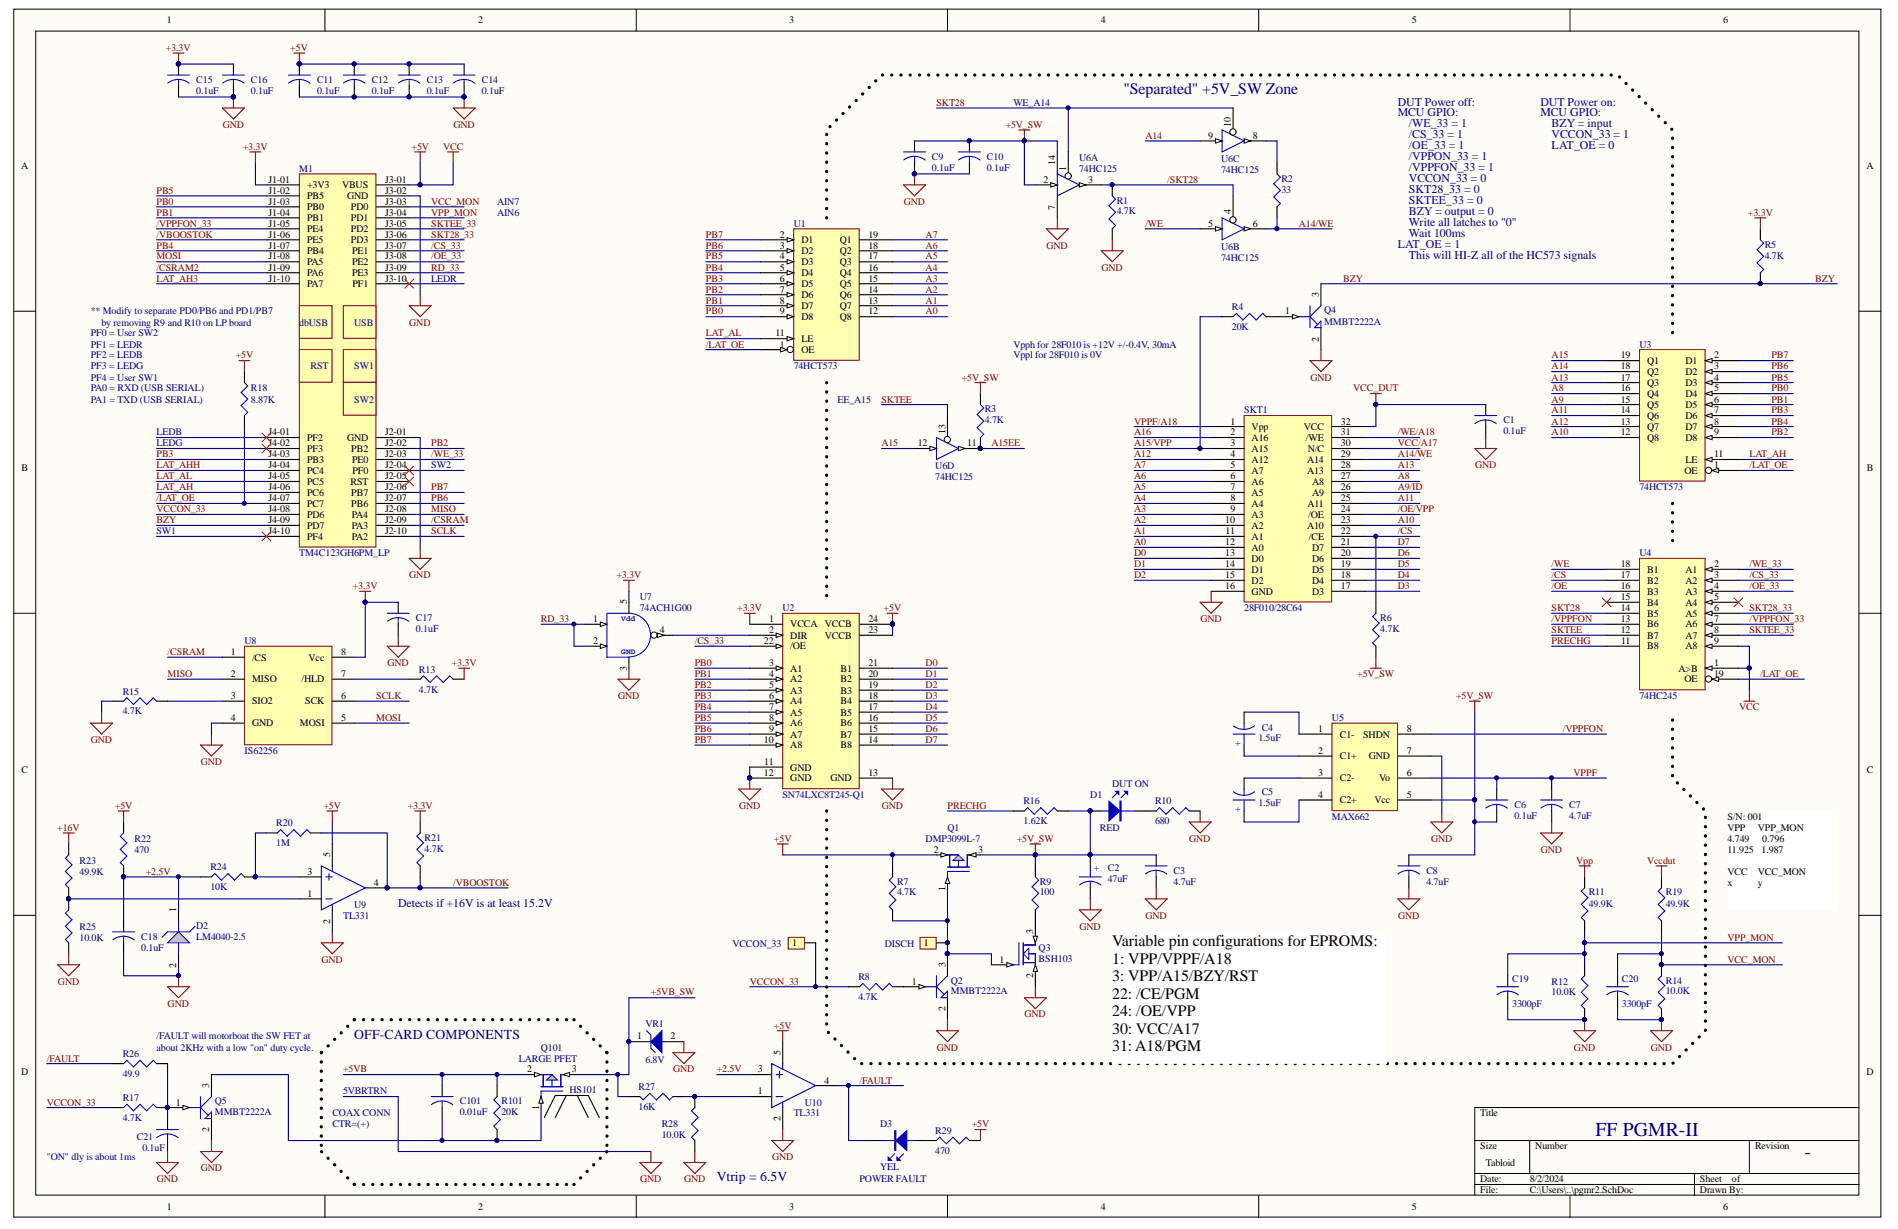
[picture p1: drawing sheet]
<svg xmlns="http://www.w3.org/2000/svg" width="431mm" height="279mm" viewBox="0 0 431 279" stroke-linecap="round" stroke-linejoin="round" font-family="sans-serif">
<defs><g id="words">
<g font-size="4.5" fill="#000080">
<text x="362.7" y="258.3">FF PGMR-II</text>
<text x="410.2" y="263.3">-</text>
</g>
<text font-size="3.6" fill="#000080" x="255.4" y="21.3">&quot;Separated&quot; +5V_SW Zone</text>
<g font-size="3.6">
<text x="252.8" y="215.1">Variable pin configurations for EPROMS:</text>
<text x="252.8" y="219">1: VPP/VPPF/A18</text>
<text x="252.8" y="223">3: VPP/A15/BZY/RST</text>
<text x="252.8" y="227.1">22: /CE/PGM</text>
<text x="252.8" y="231">24: /OE/VPP</text>
<text x="252.8" y="235">30: VCC/A17</text>
<text x="252.8" y="239">31: A18/PGM</text>
</g>
<g font-size="3.1" fill="#000080">
<text x="80.5" y="236.1">OFF-CARD COMPONENTS</text>
<text x="162.9" y="268.6">Vtrip = 6.5V</text>
</g>
<g font-size="2.7" fill="#000080">
<text x="317.7" y="24">DUT Power off:</text>
<text x="350.2" y="24">DUT Power on:</text>
<text x="317.7" y="26.4">MCU GPIO:</text>
<text x="320.3" y="29">/WE_33 = 1</text>
<text x="350.2" y="26.4">MCU GPIO:</text>
<text x="352.7" y="29">BZY = input</text>
<text x="320.3" y="31.4">/CS_33 = 1</text>
<text x="320.3" y="34">/OE_33 = 1</text>
<text x="352.7" y="34">LAT_OE = 0</text>
<text x="352.7" y="31.4">VCCON_33 = 1</text>
<text x="320.3" y="36.4">/VPPON_33 = 1</text>
<text x="320.3" y="39">/VPPFON_33 = 1</text>
<text x="320.3" y="41.4">VCCON_33 = 0</text>
<text x="320.3" y="43.9">SKT28_33 = 0</text>
<text x="320.3" y="46.5">SKTEE_33 = 0</text>
<text x="320.3" y="51.5">Write all latches to &quot;0&quot;</text>
<text x="320.3" y="53.9">Wait 100ms</text>
<text x="320.3" y="48.9">BZY = output = 0</text>
<text x="317.7" y="56.4">LAT_OE = 1</text>
<text x="320.3" y="58.9">This will HI-Z all of the HC573 signals</text>
<text x="90.5" y="206.3">Detects if +16V is at least 15.2V</text>
</g>
<g font-size="2.3">
<text x="37.9" y="5.3">1</text>
<text x="108.7" y="5.3">2</text>
<text x="179.4" y="5.3">3</text>
<text x="250.2" y="5.3">4</text>
<text x="320.9" y="5.3">5</text>
<text x="391.7" y="5.3">6</text>
<text x="279.8" y="28.8" transform="rotate(-90 279.8 28.8)">10</text>
<text x="274.6" y="31.5">9</text>
<text x="284.8" y="31.5">8</text>
<text x="4.8" y="38.4">A</text>
<text x="61" y="41.6">J1-01</text>
<text x="87.5" y="41.6">J3-01</text>
<text x="237.2" y="41.6">2</text>
<text x="239.8" y="37.5" transform="rotate(-90 239.8 37.5)">14</text>
<text x="242.4" y="38.8" transform="rotate(-90 242.4 38.8)">1</text>
<text x="247.3" y="41.6">3</text>
<text x="424.3" y="38.4">A</text>
<text x="61" y="44">J1-02</text>
<text x="61" y="46.6">J1-03</text>
<text x="69.8" y="42.8">+3V3</text>
<text x="69.8" y="45.3">PB5</text>
<text x="69.8" y="47.8">PB0</text>
<text x="77.7" y="42.8">VBUS</text>
<text x="78.9" y="45.3">GND</text>
<text x="79.8" y="47.8">PD0</text>
<text x="87.5" y="44">J3-02</text>
<text x="87.5" y="46.6">J3-03</text>
<text x="239.8" y="47.7" transform="rotate(-90 239.8 47.7)">7</text>
<text x="61" y="49">J1-04</text>
<text x="61" y="51.5">J1-05</text>
<text x="61" y="54">J1-06</text>
<text x="69.8" y="50.3">PB1</text>
<text x="69.8" y="52.8">PE4</text>
<text x="79.8" y="50.3">PD1</text>
<text x="79.8" y="52.8">PD2</text>
<text x="87.5" y="49">J3-04</text>
<text x="87.5" y="51.5">J3-05</text>
<text x="87.5" y="54">J3-06</text>
<text x="177.3" y="54">2</text>
<text x="197.4" y="54">19</text>
<text x="274.6" y="51.5">5</text>
<text x="279.8" y="48.8" transform="rotate(-90 279.8 48.8)">4</text>
<text x="284.8" y="51.5">6</text>
<text x="61" y="56.5">J1-07</text>
<text x="61" y="59">J1-08</text>
<text x="69.8" y="55.3">PE5</text>
<text x="69.8" y="57.8">PB4</text>
<text x="79.8" y="55.3">PD3</text>
<text x="80" y="57.8">PE1</text>
<text x="87.5" y="56.5">J3-07</text>
<text x="87.5" y="59">J3-08</text>
<text x="177.3" y="56.5">3</text>
<text x="177.3" y="59">4</text>
<text x="182.2" y="55.3">D1</text>
<text x="182.2" y="57.8">D2</text>
<text x="190.9" y="55.3">Q1</text>
<text x="190.9" y="57.8">Q2</text>
<text x="197.4" y="56.5">18</text>
<text x="197.4" y="59">17</text>
<text x="61" y="61.5">J1-09</text>
<text x="61" y="64.1">J1-10</text>
<text x="69.8" y="60.3">PA5</text>
<text x="69.8" y="62.8">PA6</text>
<text x="69.8" y="65.2">PA7</text>
<text x="80" y="60.3">PE2</text>
<text x="80" y="62.8">PE3</text>
<text x="80.1" y="65.2">PF1</text>
<text x="87.5" y="61.5">J3-09</text>
<text x="87.5" y="64.1">J3-10</text>
<text x="177.3" y="61.5">5</text>
<text x="177.3" y="64.1">6</text>
<text x="182.2" y="60.3">D3</text>
<text x="182.2" y="62.8">D4</text>
<text x="182.2" y="65.2">D5</text>
<text x="190.9" y="60.3">Q3</text>
<text x="190.9" y="62.8">Q4</text>
<text x="190.9" y="65.2">Q5</text>
<text x="197.4" y="61.5">16</text>
<text x="197.4" y="64.1">15</text>
<text x="177.3" y="66.5">7</text>
<text x="177.3" y="69">8</text>
<text x="177.3" y="71.5">9</text>
<text x="182.2" y="67.8">D6</text>
<text x="182.2" y="70.2">D7</text>
<text x="190.9" y="67.8">Q6</text>
<text x="190.9" y="70.2">Q7</text>
<text x="197.4" y="66.5">14</text>
<text x="197.4" y="69">13</text>
<text x="197.4" y="71.5">12</text>
<text x="292.1" y="71.5">1</text>
<text x="299.8" y="67.5" transform="rotate(-90 299.8 67.5)">3</text>
<text x="176.3" y="76.5">11</text>
<text x="182.2" y="72.8">D8</text>
<text x="182.2" y="77.7">LE</text>
<text x="190.9" y="72.8">Q8</text>
<text x="299.8" y="77.7" transform="rotate(-90 299.8 77.7)">2</text>
<text x="177.3" y="79">1</text>
<text x="182.2" y="80.3">OE</text>
<text x="368.4" y="81.5">19</text>
<text x="368.4" y="84">18</text>
<text x="374.4" y="82.7">Q1</text>
<text x="383.1" y="82.7">D1</text>
<text x="389.6" y="81.5">2</text>
<text x="389.6" y="84">3</text>
<text x="368.4" y="86.5">17</text>
<text x="368.4" y="89">16</text>
<text x="374.4" y="85.3">Q2</text>
<text x="374.4" y="87.7">Q3</text>
<text x="383.1" y="85.3">D2</text>
<text x="383.1" y="87.7">D3</text>
<text x="389.6" y="86.5">4</text>
<text x="389.6" y="89">5</text>
<text x="368.4" y="91.5">15</text>
<text x="368.4" y="94">14</text>
<text x="374.4" y="90.3">Q4</text>
<text x="374.4" y="92.7">Q5</text>
<text x="374.4" y="95.2">Q6</text>
<text x="383.1" y="90.3">D4</text>
<text x="383.1" y="92.7">D5</text>
<text x="383.1" y="95.2">D6</text>
<text x="389.6" y="91.5">6</text>
<text x="389.6" y="94">7</text>
<text x="61" y="99">J4-01</text>
<text x="61" y="101.5">J4-02</text>
<text x="69.8" y="100.2">PF2</text>
<text x="78.9" y="100.2">GND</text>
<text x="87.5" y="99">J2-01</text>
<text x="87.5" y="101.5">J2-02</text>
<text x="208.6" y="101.5">12</text>
<text x="214.9" y="98.7" transform="rotate(-90 214.9 98.7)">13</text>
<text x="219.9" y="101.5">11</text>
<text x="279.7" y="101.5">3</text>
<text x="279.7" y="96.5">1</text>
<text x="279.7" y="99">2</text>
<text x="284.5" y="97.7">Vpp</text>
<text x="284.5" y="100.2">A16</text>
<text x="296.4" y="97.7">VCC</text>
<text x="296.9" y="100.2">/WE</text>
<text x="304.8" y="101.5">30</text>
<text x="304.8" y="96.5">32</text>
<text x="304.8" y="99">31</text>
<text x="368.4" y="96.5">13</text>
<text x="368.4" y="99">12</text>
<text x="374.4" y="97.7">Q7</text>
<text x="374.4" y="100.2">Q8</text>
<text x="383.1" y="97.7">D7</text>
<text x="383.1" y="100.2">D8</text>
<text x="389.6" y="96.5">8</text>
<text x="389.6" y="99">9</text>
<text x="4.9" y="107.1">B</text>
<text x="61" y="103.9">J4-03</text>
<text x="61" y="106.5">J4-04</text>
<text x="69.8" y="102.8">PF3</text>
<text x="69.8" y="105.2">PB3</text>
<text x="69.8" y="107.7">PC4</text>
<text x="79.9" y="102.8">PB2</text>
<text x="80" y="105.2">PE0</text>
<text x="80.1" y="107.7">PF0</text>
<text x="87.5" y="103.9">J2-03</text>
<text x="87.5" y="106.5">J2-04</text>
<text x="279.7" y="103.9">4</text>
<text x="279.7" y="106.5">5</text>
<text x="284.5" y="102.8">A15</text>
<text x="284.5" y="105.2">A12</text>
<text x="284.5" y="107.7">A7</text>
<text x="297.1" y="107.7">A13</text>
<text x="297.1" y="105.2">A14</text>
<text x="297.3" y="102.8">N/C</text>
<text x="304.8" y="106.5">28</text>
<text x="304.8" y="103.9">29</text>
<text x="382.9" y="107.7">OE</text>
<text x="383.1" y="105.2">LE</text>
<text x="389.6" y="103.9">11</text>
<text x="389.6" y="106.5">1</text>
<text x="424.4" y="107.1">B</text>
<text x="61" y="108.9">J4-05</text>
<text x="61" y="111.5">J4-06</text>
<text x="61" y="114">J4-07</text>
<text x="69.8" y="110.2">PC5</text>
<text x="69.8" y="112.7">PC6</text>
<text x="79.7" y="110.2">RST</text>
<text x="79.9" y="112.7">PB7</text>
<text x="87.5" y="108.9">J2-05</text>
<text x="87.5" y="111.5">J2-06</text>
<text x="87.5" y="114">J2-07</text>
<text x="279.7" y="108.9">6</text>
<text x="279.7" y="111.5">7</text>
<text x="279.7" y="114">8</text>
<text x="284.5" y="110.2">A6</text>
<text x="284.5" y="112.7">A5</text>
<text x="298.3" y="112.7">A9</text>
<text x="298.3" y="110.2">A8</text>
<text x="304.8" y="114">25</text>
<text x="304.8" y="111.5">26</text>
<text x="304.8" y="108.9">27</text>
<text x="61" y="116.5">J4-08</text>
<text x="61" y="119">J4-09</text>
<text x="69.8" y="115.2">PC7</text>
<text x="69.8" y="117.7">PD6</text>
<text x="79.9" y="115.2">PB6</text>
<text x="79.9" y="117.7">PA4</text>
<text x="87.5" y="116.5">J2-08</text>
<text x="87.5" y="119">J2-09</text>
<text x="278.5" y="119">10</text>
<text x="279.7" y="116.5">9</text>
<text x="284.5" y="115.2">A4</text>
<text x="284.5" y="117.7">A3</text>
<text x="297.2" y="115.2">A11</text>
<text x="297.4" y="117.7">/OE</text>
<text x="304.8" y="119">23</text>
<text x="304.8" y="116.5">24</text>
<text x="61" y="121.4">J4-10</text>
<text x="69.8" y="120.2">PD7</text>
<text x="69.8" y="122.7">PF4</text>
<text x="79.9" y="120.2">PA3</text>
<text x="79.9" y="122.7">PA2</text>
<text x="87.5" y="121.4">J2-10</text>
<text x="278.5" y="124">12</text>
<text x="278.6" y="121.4">11</text>
<text x="284.5" y="120.2">A2</text>
<text x="284.5" y="122.7">A1</text>
<text x="284.5" y="125.2">A0</text>
<text x="297.1" y="120.2">A10</text>
<text x="297.5" y="122.7">/CE</text>
<text x="298.3" y="125.2">D7</text>
<text x="304.8" y="124">21</text>
<text x="304.8" y="121.4">22</text>
<text x="278.5" y="126.4">13</text>
<text x="278.5" y="129">14</text>
<text x="278.5" y="131.4">15</text>
<text x="284.5" y="127.7">D0</text>
<text x="284.5" y="130.2">D1</text>
<text x="298.3" y="130.2">D5</text>
<text x="298.3" y="127.7">D6</text>
<text x="304.8" y="131.4">18</text>
<text x="304.8" y="129">19</text>
<text x="304.8" y="126.4">20</text>
<text x="368.4" y="129">18</text>
<text x="368.4" y="131.4">17</text>
<text x="374.4" y="130.2">B1</text>
<text x="383.1" y="130.2">A1</text>
<text x="389.6" y="129">2</text>
<text x="389.6" y="131.4">3</text>
<text x="142.5" y="137.4" transform="rotate(-90 142.5 137.4)">5</text>
<text x="278.5" y="133.9">16</text>
<text x="284.5" y="132.7">D2</text>
<text x="284.5" y="135.2">GND</text>
<text x="298.3" y="135.2">D3</text>
<text x="298.3" y="132.7">D4</text>
<text x="304.8" y="133.9">17</text>
<text x="368.4" y="133.9">16</text>
<text x="368.4" y="136.5">15</text>
<text x="374.4" y="132.7">B2</text>
<text x="374.4" y="135.2">B3</text>
<text x="374.4" y="137.7">B4</text>
<text x="383.1" y="132.7">A2</text>
<text x="383.1" y="135.2">A3</text>
<text x="383.1" y="137.7">A4</text>
<text x="389.6" y="133.9">4</text>
<text x="389.6" y="136.5">5</text>
<text x="134.9" y="141.5">1</text>
<text x="150" y="143.9">4</text>
<text x="174.8" y="141.5">1</text>
<text x="174.8" y="143.9">2</text>
<text x="179.7" y="142.6">VCCA</text>
<text x="187.5" y="142.6">VCCB</text>
<text x="197.4" y="141.5">24</text>
<text x="197.4" y="143.9">23</text>
<text x="368.4" y="138.9">14</text>
<text x="368.4" y="141.5">13</text>
<text x="368.4" y="143.9">12</text>
<text x="374.4" y="140.2">B5</text>
<text x="374.4" y="142.6">B6</text>
<text x="383.1" y="140.2">A5</text>
<text x="383.1" y="142.6">A6</text>
<text x="389.6" y="138.9">6</text>
<text x="389.6" y="141.5">7</text>
<text x="389.6" y="143.9">8</text>
<text x="52.5" y="148.9">1</text>
<text x="77.6" y="148.9">8</text>
<text x="134.9" y="146.5">2</text>
<text x="173.7" y="146.5">22</text>
<text x="179.7" y="145.2">DIR</text>
<text x="179.7" y="147.6">/OE</text>
<text x="187.5" y="145.2">VCCB</text>
<text x="368.5" y="146.5">11</text>
<text x="374.4" y="147.6">B8</text>
<text x="374.4" y="145.2">B7</text>
<text x="383.1" y="145.2">A7</text>
<text x="383.1" y="147.6">A8</text>
<text x="389.6" y="146.5">9</text>
<text x="52.5" y="153.9">2</text>
<text x="57.3" y="150.2">/CS</text>
<text x="57.3" y="155.2">MISO</text>
<text x="68.5" y="155.2">/HLD</text>
<text x="70.1" y="150.2">Vcc</text>
<text x="77.6" y="153.9">7</text>
<text x="142.5" y="152.5" transform="rotate(-90 142.5 152.5)">3</text>
<text x="174.8" y="151.4">3</text>
<text x="174.8" y="153.9">4</text>
<text x="179.7" y="152.7">A1</text>
<text x="179.7" y="155.2">A2</text>
<text x="191.1" y="152.7">B1</text>
<text x="191.1" y="155.2">B2</text>
<text x="197.4" y="151.4">21</text>
<text x="197.4" y="153.9">20</text>
<text x="381.5" y="152.7">A&gt;B</text>
<text x="382.9" y="155.2">OE</text>
<text x="389.6" y="151.4">1</text>
<text x="389.6" y="153.9">19</text>
<text x="52.5" y="158.9">3</text>
<text x="57.3" y="160.1">SIO2</text>
<text x="69.4" y="160.1">SCK</text>
<text x="77.6" y="158.9">6</text>
<text x="174.8" y="156.4">5</text>
<text x="174.8" y="158.9">6</text>
<text x="174.8" y="161.4">7</text>
<text x="179.7" y="157.7">A3</text>
<text x="179.7" y="160.1">A4</text>
<text x="191.1" y="157.7">B3</text>
<text x="191.1" y="160.1">B4</text>
<text x="197.4" y="156.4">19</text>
<text x="197.4" y="158.9">18</text>
<text x="197.4" y="161.4">17</text>
<text x="52.5" y="163.9">4</text>
<text x="57.3" y="165.1">GND</text>
<text x="68.2" y="165.1">MOSI</text>
<text x="77.6" y="163.9">5</text>
<text x="174.8" y="163.9">8</text>
<text x="174.8" y="166.4">9</text>
<text x="179.7" y="162.7">A5</text>
<text x="179.7" y="165.1">A6</text>
<text x="179.7" y="167.7">A7</text>
<text x="191.1" y="162.7">B5</text>
<text x="191.1" y="165.1">B6</text>
<text x="191.1" y="167.7">B7</text>
<text x="197.4" y="163.9">16</text>
<text x="197.4" y="166.4">15</text>
<text x="299.7" y="166.4">1</text>
<text x="304.6" y="167.7">C1-</text>
<text x="309.9" y="167.7">SHDN</text>
<text x="319.8" y="166.4">8</text>
<text x="173.7" y="168.9">10</text>
<text x="173.7" y="173.9">11</text>
<text x="179.7" y="170.1">A8</text>
<text x="191.1" y="170.1">B8</text>
<text x="197.4" y="168.9">14</text>
<text x="299.7" y="171.4">2</text>
<text x="304.6" y="172.7">C1+</text>
<text x="311.1" y="172.7">GND</text>
<text x="319.8" y="171.4">7</text>
<text x="4.9" y="175.8">C</text>
<text x="173.7" y="176.4">12</text>
<text x="179.7" y="175.2">GND</text>
<text x="179.7" y="177.6">GND</text>
<text x="188.8" y="177.6">GND</text>
<text x="197.4" y="176.4">13</text>
<text x="299.7" y="176.4">3</text>
<text x="304.6" y="177.6">C2-</text>
<text x="313.5" y="177.6">Vo</text>
<text x="319.8" y="176.4">6</text>
<text x="424.4" y="175.8">C</text>
<text x="299.7" y="181.4">4</text>
<text x="304.6" y="182.6">C2+</text>
<text x="312.4" y="182.6">Vcc</text>
<text x="319.8" y="181.4">5</text>
<text x="392.7" y="186.3">S/N: 001</text>
<text x="392.7" y="188.9">VPP</text>
<text x="392.7" y="191.4">4.749</text>
<text x="399.6" y="188.9">VPP_MON</text>
<text x="400.6" y="191.4">0.796</text>
<text x="75" y="194.9" transform="rotate(-90 75 194.9)">5</text>
<text x="212.3" y="193.9">2</text>
<text x="222.3" y="193.9">3</text>
<text x="392.7" y="193.9">11.925</text>
<text x="400.4" y="193.9">1.987</text>
<text x="69.9" y="198.8">3</text>
<text x="69.9" y="203.8">1</text>
<text x="85" y="201.4">4</text>
<text x="214.9" y="202.5" transform="rotate(-90 214.9 202.5)">1</text>
<text x="392.7" y="198.8">VCC</text>
<text x="392.7" y="201.4">x</text>
<text x="399.6" y="198.8">VCC_MON</text>
<text x="399.6" y="201.4">y</text>
<text x="40.1" y="207.4" transform="rotate(-90 40.1 207.4)">1</text>
<text x="75" y="210" transform="rotate(-90 75 210)">2</text>
<text x="180.1" y="215.1">1</text>
<text x="210" y="215.1">1</text>
<text x="234.8" y="212.4" transform="rotate(-90 234.8 212.4)">3</text>
<text x="40.1" y="220" transform="rotate(-90 40.1 220)">2</text>
<text x="214.9" y="219.8" transform="rotate(-90 214.9 219.8)">3</text>
<text x="227.2" y="218.9">1</text>
<text x="207.3" y="223.9">1</text>
<text x="234.8" y="222.4" transform="rotate(-90 234.8 222.4)">2</text>
<text x="214.9" y="229.9" transform="rotate(-90 214.9 229.9)">2</text>
<text x="144.8" y="236.3">1</text>
<text x="152.4" y="236.3">2</text>
<text x="177.5" y="239.8" transform="rotate(-90 177.5 239.8)">5</text>
<text x="4.8" y="244.4">D</text>
<text x="119.8" y="243.8">2</text>
<text x="130" y="243.8">3</text>
<text x="172.3" y="243.8">3</text>
<text x="424.3" y="244.4">D</text>
<text x="40" y="251.3">1</text>
<text x="47.6" y="247.3" transform="rotate(-90 47.6 247.3)">3</text>
<text x="172.3" y="248.8">1</text>
<text x="187.4" y="246.3">4</text>
<text x="47.6" y="257.4" transform="rotate(-90 47.6 257.4)">2</text>
<text x="122.5" y="252.4" transform="rotate(-90 122.5 252.4)">1</text>
<text x="177.5" y="254.9" transform="rotate(-90 177.5 254.9)">2</text>
<text x="336.5" y="253.8">Title</text>
<text x="336.5" y="261.3">Size</text>
<text x="349" y="261.3">Number</text>
<text x="398.9" y="261.3">Revision</text>
<text x="336.5" y="268.8">Date:</text>
<text x="337.8" y="265">Tabloid</text>
<text x="347.7" y="268.8">8/2/2024</text>
<text x="386.4" y="268.8">Sheet</text>
<text x="393.7" y="268.8">of</text>
<text x="37.9" y="275">1</text>
<text x="108.7" y="275">2</text>
<text x="179.4" y="275">3</text>
<text x="250.2" y="275">4</text>
<text x="320.9" y="275">5</text>
<text x="336.5" y="271.3">File:</text>
<text x="347.7" y="271.3">C:\Users\..\pgmr2.SchDoc</text>
<text x="386.4" y="271.3">Drawn By:</text>
<text x="391.7" y="275">6</text>
</g>
<g font-size="2.3" fill="#800000">
<text x="37.7" y="11.6">+3.3V</text>
<text x="66" y="11.6">+5V</text>
<text x="50.6" y="29.1">GND</text>
<text x="103.1" y="29.1">GND</text>
<text x="212.9" y="24.1">SKT28</text>
<text x="228.6" y="29.1">+5V_SW</text>
<text x="55.2" y="34.1">+3.3V</text>
<text x="93.5" y="34.1">+5V</text>
<text x="100.7" y="34.1">VCC</text>
<text x="260.4" y="31.5">A14</text>
<text x="265.3" y="41.6">/SKT28</text>
<text x="35.6" y="46.6">PB0</text>
<text x="35.6" y="44">PB5</text>
<text x="98" y="46.6">VCC_MON</text>
<text x="205.4" y="46.6">GND</text>
<text x="35.6" y="49">PB1</text>
<text x="35.6" y="51.5">/VPPFON_33</text>
<text x="35.6" y="54">/VBOOSTOK</text>
<text x="98" y="49">VPP_MON</text>
<text x="98" y="54">SKT28_33</text>
<text x="98" y="51.5">SKTEE_33</text>
<text x="160.5" y="54">PB7</text>
<text x="210.4" y="54">A7</text>
<text x="260.4" y="51.5">/WE</text>
<text x="295.3" y="51.5">A14/WE</text>
<text x="397.3" y="49">+3.3V</text>
<text x="35.6" y="56.5">PB4</text>
<text x="35.6" y="59">MOSI</text>
<text x="98" y="56.5">/CS_33</text>
<text x="98" y="59">/OE_33</text>
<text x="160.5" y="59">PB5</text>
<text x="160.5" y="56.5">PB6</text>
<text x="210.4" y="59">A5</text>
<text x="210.4" y="56.5">A6</text>
<text x="237.9" y="56.5">GND</text>
<text x="35.6" y="61.5">/CSRAM2</text>
<text x="35.6" y="64.1">LAT_AH3</text>
<text x="98" y="61.5">RD_33</text>
<text x="160.5" y="64.1">PB3</text>
<text x="160.5" y="61.5">PB4</text>
<text x="210.4" y="64.1">A3</text>
<text x="210.4" y="61.5">A4</text>
<text x="250.4" y="61.5">GND</text>
<text x="305.3" y="64.1">BZY</text>
<text x="412.6" y="64.1">BZY</text>
<text x="160.5" y="71.5">PB0</text>
<text x="160.5" y="69">PB1</text>
<text x="160.5" y="66.5">PB2</text>
<text x="210.4" y="71.5">A0</text>
<text x="210.4" y="69">A1</text>
<text x="210.4" y="66.5">A2</text>
<text x="93" y="74">GND</text>
<text x="160.5" y="76.5">LAT_AL</text>
<text x="53.6" y="81.5">+5V</text>
<text x="160.5" y="79">/LAT_OE</text>
<text x="352.7" y="84">A14</text>
<text x="352.7" y="81.5">A15</text>
<text x="402.7" y="84">PB6</text>
<text x="402.7" y="81.5">PB7</text>
<text x="218.6" y="86.5">+5V_SW</text>
<text x="297.9" y="86.5">GND</text>
<text x="307.6" y="89">VCC_DUT</text>
<text x="352.7" y="89">A8</text>
<text x="352.7" y="86.5">A13</text>
<text x="402.7" y="89">PB0</text>
<text x="402.7" y="86.5">PB5</text>
<text x="200.4" y="91.5">SKTEE</text>
<text x="352.7" y="91.5">A9</text>
<text x="352.7" y="94">A11</text>
<text x="402.7" y="91.5">PB1</text>
<text x="402.7" y="94">PB3</text>
<text x="98" y="101.5">PB2</text>
<text x="200.4" y="101.5">A15</text>
<text x="225.4" y="101.5">A15EE</text>
<text x="257.8" y="101.5">A15/VPP</text>
<text x="257.8" y="99">A16</text>
<text x="257.8" y="96.5">VPPF/A18</text>
<text x="317.7" y="99">/WE/A18</text>
<text x="317.7" y="101.5">VCC/A17</text>
<text x="352.7" y="99">A10</text>
<text x="352.7" y="96.5">A12</text>
<text x="402.7" y="99">PB2</text>
<text x="402.7" y="96.5">PB4</text>
<text x="35.6" y="106.5">LAT_AHH</text>
<text x="35.6" y="103.9">PB3</text>
<text x="98" y="103.9">/WE_33</text>
<text x="257.8" y="103.9">A12</text>
<text x="257.8" y="106.5">A7</text>
<text x="317.7" y="106.5">A13</text>
<text x="317.7" y="103.9">A14/WE</text>
<text x="335.3" y="106.5">GND</text>
<text x="397.7" y="103.9">LAT_AH</text>
<text x="397.7" y="106.5">/LAT_OE</text>
<text x="35.6" y="108.9">LAT_AL</text>
<text x="35.6" y="111.5">LAT_AH</text>
<text x="35.6" y="114">/LAT_OE</text>
<text x="98" y="114">PB6</text>
<text x="98" y="111.5">PB7</text>
<text x="257.8" y="114">A4</text>
<text x="257.8" y="111.5">A5</text>
<text x="257.8" y="108.9">A6</text>
<text x="317.7" y="108.9">A8</text>
<text x="317.7" y="111.5">A9/ID</text>
<text x="317.7" y="114">A11</text>
<text x="35.6" y="119">BZY</text>
<text x="35.6" y="116.5">VCCON_33</text>
<text x="98" y="116.5">MISO</text>
<text x="98" y="119">/CSRAM</text>
<text x="257.8" y="119">A2</text>
<text x="257.8" y="116.5">A3</text>
<text x="317.7" y="119">A10</text>
<text x="317.7" y="116.5">/OE/VPP</text>
<text x="98" y="121.4">SCLK</text>
<text x="257.8" y="124">A0</text>
<text x="257.8" y="121.4">A1</text>
<text x="317.7" y="121.4">/CS</text>
<text x="317.7" y="124">D7</text>
<text x="93" y="131.4">GND</text>
<text x="140.1" y="131.4">+3.3V</text>
<text x="257.8" y="126.4">D0</text>
<text x="257.8" y="129">D1</text>
<text x="257.8" y="131.4">D2</text>
<text x="317.7" y="131.4">D4</text>
<text x="317.7" y="129">D5</text>
<text x="317.7" y="126.4">D6</text>
<text x="352.7" y="129">/WE</text>
<text x="352.7" y="131.4">/CS</text>
<text x="397.7" y="129">/WE_33</text>
<text x="397.7" y="131.4">/CS_33</text>
<text x="80.2" y="133.9">+3.3V</text>
<text x="317.7" y="133.9">D3</text>
<text x="352.7" y="133.9">/OE</text>
<text x="397.7" y="133.9">/OE_33</text>
<text x="123" y="141.5">RD_33</text>
<text x="167.6" y="138.9">+3.3V</text>
<text x="200.9" y="138.9">+5V</text>
<text x="272.9" y="141.5">GND</text>
<text x="352.7" y="138.9">SKT28</text>
<text x="352.7" y="141.5">/VPPFON</text>
<text x="352.7" y="143.9">SKTEE</text>
<text x="397.7" y="138.9">SKT28_33</text>
<text x="397.7" y="141.5">/VPPFON_33</text>
<text x="397.7" y="143.9">SKTEE_33</text>
<text x="38.1" y="148.9">/CSRAM</text>
<text x="157.9" y="146.5">/CS_33</text>
<text x="352.7" y="146.5">PRECHG</text>
<text x="38.1" y="153.9">MISO</text>
<text x="88.1" y="151.4">GND</text>
<text x="102.7" y="151.4">+3.3V</text>
<text x="157.9" y="151.4">PB0</text>
<text x="157.9" y="153.9">PB1</text>
<text x="210.4" y="151.4">D0</text>
<text x="210.4" y="153.9">D1</text>
<text x="308.5" y="153.9">+5V_SW</text>
<text x="400.1" y="153.9">/LAT_OE</text>
<text x="85.5" y="158.9">SCLK</text>
<text x="140.5" y="158.9">GND</text>
<text x="157.9" y="156.4">PB2</text>
<text x="157.9" y="158.9">PB3</text>
<text x="157.9" y="161.4">PB4</text>
<text x="210.4" y="156.4">D2</text>
<text x="210.4" y="158.9">D3</text>
<text x="210.4" y="161.4">D4</text>
<text x="331" y="158.9">+5V_SW</text>
<text x="395.3" y="161.4">VCC</text>
<text x="85.5" y="163.9">MOSI</text>
<text x="157.9" y="163.9">PB5</text>
<text x="157.9" y="166.4">PB6</text>
<text x="210.4" y="163.9">D5</text>
<text x="210.4" y="166.4">D6</text>
<text x="355.3" y="166.4">/VPPFON</text>
<text x="20.6" y="168.9">GND</text>
<text x="45.6" y="173.9">GND</text>
<text x="157.9" y="168.9">PB7</text>
<text x="210.4" y="168.9">D7</text>
<text x="357.7" y="176.4">VPPF</text>
<text x="26.1" y="183.9">+5V</text>
<text x="73.5" y="183.9">+5V</text>
<text x="92.7" y="183.9">+3.3V</text>
<text x="168" y="183.9">GND</text>
<text x="200.4" y="183.9">GND</text>
<text x="215.4" y="183.9">PRECHG</text>
<text x="13" y="188.9">+16V</text>
<text x="175.9" y="191.4">+5V</text>
<text x="231.1" y="191.4">+5V_SW</text>
<text x="270.3" y="191.4">GND</text>
<text x="325.3" y="191.4">GND</text>
<text x="350.3" y="193.9">GND</text>
<text x="358.3" y="196.4">Vpp</text>
<text x="374.4" y="196.4">Vccdut</text>
<text x="33.1" y="198.8">+2.5V</text>
<text x="103" y="201.4">/VBOOSTOK</text>
<text x="260.4" y="208.8">GND</text>
<text x="317.8" y="208.8">GND</text>
<text x="245.4" y="211.4">GND</text>
<text x="392.7" y="213.9">VPP_MON</text>
<text x="73.1" y="218.9">GND</text>
<text x="392.7" y="218.9">VCC_MON</text>
<text x="13.2" y="223.9">GND</text>
<text x="148" y="226.3">+5VB_SW</text>
<text x="170.4" y="223.9">VCCON_33</text>
<text x="38.1" y="228.9">GND</text>
<text x="175.9" y="233.8">+5V</text>
<text x="232.9" y="231.3">GND</text>
<text x="212.9" y="238.8">GND</text>
<text x="357.8" y="238.8">GND</text>
<text x="375.3" y="238.8">GND</text>
<text x="10.6" y="241.4">/FAULT</text>
<text x="78" y="243.8">+5VB</text>
<text x="153" y="243.8">GND</text>
<text x="162.9" y="243.8">+2.5V</text>
<text x="10.6" y="251.3">VCCON_33</text>
<text x="195.4" y="246.3">/FAULT</text>
<text x="220.9" y="256.3">+5V</text>
<text x="175.5" y="263.8">GND</text>
<text x="35.7" y="268.8">GND</text>
<text x="45.6" y="266.3">GND</text>
<text x="145.5" y="268.8">GND</text>
<text x="155.5" y="268.8">GND</text>
</g>
<g font-size="2.3" fill="#000080">
<text x="44.6" y="18.8">C15</text>
<text x="44.6" y="21.3">0.1uF</text>
<text x="57" y="18.8">C16</text>
<text x="57" y="21.3">0.1uF</text>
<text x="72.1" y="18.8">C11</text>
<text x="72.1" y="21.3">0.1uF</text>
<text x="84.5" y="18.8">C12</text>
<text x="84.5" y="21.3">0.1uF</text>
<text x="97" y="18.8">C13</text>
<text x="97" y="21.3">0.1uF</text>
<text x="109.5" y="18.8">C14</text>
<text x="109.5" y="21.3">0.1uF</text>
<text x="230.4" y="24.1">WE_A14</text>
<text x="68" y="39">M1</text>
<text x="211.9" y="36.3">C9</text>
<text x="211.9" y="38.8">0.1uF</text>
<text x="224.4" y="36.3">C10</text>
<text x="224.4" y="38.8">0.1uF</text>
<text x="245.3" y="36.6">U6A</text>
<text x="245.3" y="39">74HC125</text>
<text x="277.6" y="36.8">U6C</text>
<text x="277.6" y="39.3">74HC125</text>
<text x="291.3" y="41.3">R2</text>
<text x="113" y="46.6">AIN7</text>
<text x="253.8" y="46.3">R1</text>
<text x="291.3" y="43.8">33</text>
<text x="113" y="49">AIN6</text>
<text x="180.4" y="51.5">U1</text>
<text x="253.8" y="48.8">4.7K</text>
<text x="277.6" y="56.8">U6B</text>
<text x="277.6" y="59.2">74HC125</text>
<text x="401.1" y="56.3">R5</text>
<text x="401.1" y="58.8">4.7K</text>
<text x="98" y="64.1">LEDR</text>
<text x="20.6" y="71.5">** Modify to separate PD0/PB6 and PD1/PB7</text>
<text x="280" y="70.5">R4</text>
<text x="301" y="71.2">Q4</text>
<text x="20.6" y="76.5">PF0 = User SW2</text>
<text x="23.1" y="74">by removing R9 and R10 on LP board</text>
<text x="68" y="74">dbUSB</text>
<text x="80.5" y="74">USB</text>
<text x="280" y="75">20K</text>
<text x="301" y="73.8">MMBT2222A</text>
<text x="20.6" y="79">PF1 = LEDR</text>
<text x="20.6" y="81.5">PF2 = LEDB</text>
<text x="20.6" y="84">PF3 = LEDG</text>
<text x="70.6" y="84">RST</text>
<text x="80.5" y="84">SW1</text>
<text x="180.4" y="84">74HCT573</text>
<text x="230.4" y="79">Vpph for 28F010 is +12V +/-0.4V, 30mA</text>
<text x="230.4" y="81.5">Vppl for 28F010 is 0V</text>
<text x="372.7" y="79">U3</text>
<text x="20.6" y="86.5">PF4 = User SW1</text>
<text x="20.6" y="89">PA0 = RXD (USB SERIAL)</text>
<text x="57" y="89">R18</text>
<text x="20.6" y="91.5">PA1 = TXD (USB SERIAL)</text>
<text x="57" y="91.5">8.87K</text>
<text x="80.5" y="91.5">SW2</text>
<text x="190.4" y="91.5">EE_A15</text>
<text x="223.9" y="93.7">R3</text>
<text x="282.8" y="94">SKT1</text>
<text x="35.6" y="99">LEDB</text>
<text x="35.6" y="101.5">LEDG</text>
<text x="223.9" y="96.3">4.7K</text>
<text x="341.7" y="96.3">C1</text>
<text x="341.7" y="98.7">0.1uF</text>
<text x="98" y="106.5">SW2</text>
<text x="212.6" y="106.7">U6D</text>
<text x="212.6" y="109.2">74HC125</text>
<text x="372.7" y="111.5">74HCT573</text>
<text x="35.6" y="121.4">SW1</text>
<text x="68" y="126.4">TM4C123GH6PM_LP</text>
<text x="372.7" y="126.4">U4</text>
<text x="145.4" y="136.5">U7</text>
<text x="94.6" y="141.2">C17</text>
<text x="94.6" y="143.7">0.1uF</text>
<text x="145.4" y="138.9">74ACH1G00</text>
<text x="177.9" y="138.9">U2</text>
<text x="282.8" y="138.9">28F010/28C64</text>
<text x="313.8" y="141.2">R6</text>
<text x="313.8" y="143.7">4.7K</text>
<text x="55.6" y="146.5">U8</text>
<text x="95.2" y="153">R13</text>
<text x="27.9" y="157.9">R15</text>
<text x="95.2" y="157.4">4.7K</text>
<text x="372.7" y="158.9">74HC245</text>
<text x="27.9" y="162.4">4.7K</text>
<text x="286.8" y="166.1">C4</text>
<text x="302.8" y="163.9">U5</text>
<text x="55.6" y="171.4">IS62256</text>
<text x="280.8" y="169.6">+</text>
<text x="286" y="168.4">1.5uF</text>
<text x="252.8" y="178.9">DUT ON</text>
<text x="177.9" y="181.4">SN74LXC8T245-Q1</text>
<text x="232.6" y="182.9">R16</text>
<text x="247.8" y="181.4">D1</text>
<text x="262.6" y="182.9">R10</text>
<text x="280.8" y="184.7">+</text>
<text x="286" y="183.1">1.5uF</text>
<text x="286.8" y="180.7">C5</text>
<text x="344.3" y="183.6">C6</text>
<text x="356.7" y="183.6">C7</text>
<text x="30.6" y="191.4">R22</text>
<text x="62.8" y="187.9">R20</text>
<text x="96.5" y="191.2">R21</text>
<text x="210.4" y="191.4">DMP3099L-7</text>
<text x="215.4" y="188.9">Q1</text>
<text x="232.6" y="187.4">1.62K</text>
<text x="250" y="188.9">RED</text>
<text x="262.6" y="187.4">680</text>
<text x="302.8" y="186.3">MAX662</text>
<text x="344.3" y="186.2">0.1uF</text>
<text x="356.7" y="186.2">4.7uF</text>
<text x="18.1" y="196.4">R23</text>
<text x="30.6" y="193.9">470</text>
<text x="47.8" y="197.8">R24</text>
<text x="62.8" y="192.3">1M</text>
<text x="96.5" y="193.6">4.7K</text>
<text x="18.1" y="198.8">49.9K</text>
<text x="47.8" y="202.4">10K</text>
<text x="203.9" y="201.1">R7</text>
<text x="203.9" y="203.6">4.7K</text>
<text x="236.4" y="201.1">R9</text>
<text x="236.4" y="203.6">100</text>
<text x="248.6" y="198.1">+</text>
<text x="251.8" y="198.1">C2</text>
<text x="251.8" y="200.6">47uF</text>
<text x="266.8" y="198.6">C3</text>
<text x="266.8" y="201.1">4.7uF</text>
<text x="324.2" y="198.6">C8</text>
<text x="324.2" y="201.1">4.7uF</text>
<text x="361.2" y="203.6">R11</text>
<text x="378.7" y="203.6">R19</text>
<text x="78" y="208.8">TL331</text>
<text x="80.5" y="206.4">U9</text>
<text x="361.2" y="206.1">49.9K</text>
<text x="378.7" y="206.1">49.9K</text>
<text x="18.1" y="211.4">R25</text>
<text x="18.1" y="213.9">10.0K</text>
<text x="32.1" y="213.6">C18</text>
<text x="44.6" y="211.1">D2</text>
<text x="44.6" y="213.6">LM4040-2.5</text>
<text x="166.5" y="215.3">VCCON_33</text>
<text x="201.1" y="215.3">DISCH</text>
<text x="32.1" y="216.1">0.1uF</text>
<text x="236.1" y="216.1">Q3</text>
<text x="236.1" y="218.6">BSH103</text>
<text x="195.1" y="222.9">R8</text>
<text x="195.1" y="227.3">4.7K</text>
<text x="216.2" y="223.6">Q2</text>
<text x="216.2" y="226.1">MMBT2222A</text>
<text x="343.8" y="223.4">C19</text>
<text x="352.7" y="223.9">R12</text>
<text x="352.7" y="226.3">10.0K</text>
<text x="368.7" y="223.4">C20</text>
<text x="378.7" y="223.6">R14</text>
<text x="378.7" y="226.1">10.0K</text>
<text x="146.7" y="233.6">VR1</text>
<text x="343.8" y="228.9">3300pF</text>
<text x="368.7" y="228.9">3300pF</text>
<text x="35.6" y="236.3">/FAULT will motorboat the SW FET at</text>
<text x="35.6" y="238.8">about 2KHz with a low &quot;on&quot; duty cycle.</text>
<text x="123" y="238.8">Q101</text>
<text x="27.9" y="240.3">R26</text>
<text x="27.9" y="244.8">49.9</text>
<text x="118" y="241.4">LARGE PFET</text>
<text x="146.7" y="241.6">6.8V</text>
<text x="27.9" y="250.3">R17</text>
<text x="48.8" y="251.1">Q5</text>
<text x="78" y="248.8">5VBRTRN</text>
<text x="104.5" y="251.1">C101</text>
<text x="114" y="251.1">R101</text>
<text x="129.5" y="248.5">HS101</text>
<text x="145.2" y="247.8">R27</text>
<text x="183" y="251.3">U10</text>
<text x="27.9" y="254.8">4.7K</text>
<text x="48.8" y="253.5">MMBT2222A</text>
<text x="75.5" y="253.8">COAX CONN</text>
<text x="75.5" y="256.3">CTR=(+)</text>
<text x="104.5" y="253.5">0.01uF</text>
<text x="114" y="253.5">20K</text>
<text x="145.2" y="252.3">16K</text>
<text x="150.4" y="256.3">R28</text>
<text x="180.4" y="253.8">TL331</text>
<text x="200.1" y="256.3">D3</text>
<text x="212.6" y="257.8">R29</text>
<text x="10.6" y="263.8">&quot;ON&quot; dly is about 1ms</text>
<text x="31.1" y="259.3">C21</text>
<text x="32.4" y="261.6">0.1uF</text>
<text x="150.4" y="258.8">10.0K</text>
<text x="212.6" y="262.3">470</text>
<text x="195.4" y="268.8">POWER FAULT</text>
<text x="200.1" y="266">YEL</text>
</g>
<g font-size="1.8" fill="#000080">
<text x="141.2" y="141.1">Vdd</text>
<text x="141.2" y="148.6">GND</text>
</g>
</g></defs>
<g fill="#fffcf8" stroke="#000" stroke-width=".23">
<path d="M3.1 2.1h424.5v274.6h-424.5z"/>
<path d="M8.1 7.1h414.5v264.6h-414.5z"/>
</g>
<g fill="none" stroke="#000" stroke-width=".23">
<path d="M73.9 2.1v5M144.6 2.1v5M215.4 2.1v5M286.1 2.1v5M356.9 2.1v5M3.1 70.7h5M422.6 70.7h5M3.1 139.4h5M422.6 139.4h5M3.1 208.1h5M422.6 208.1h5M335.2 259.3h87.4"/>
<path d="M347.7 259.3v7.5M397.7 259.3v7.5M422.6 251.8h-87.4v20M73.9 271.8v5M144.6 271.8v5M215.4 271.8v5M286.1 271.8v5M335.2 266.8h87.4M335.2 269.3h87.4M356.9 271.8v5M385.2 266.8v5"/>
</g>
<path d="M68.1 39.5h17.4v84.9h-17.4z" fill="#ffffb0" stroke="#800000" stroke-width=".23"/>
<g fill="none" stroke="#000" stroke-width=".25">
<path d="M60.6 42h7.5M60.6 44.5h7.5M60.6 47h7.5M60.6 49.5h7.5M60.6 52h7.5M60.6 54.5h7.5M60.6 57h7.5M60.6 59.5h7.5M85.5 42h7.5M85.5 44.5h7.5M85.5 47h7.5M85.5 49.5h7.5"/>
<path d="M85.5 52h7.5M85.5 54.5h7.5M85.5 57h7.5M85.5 59.5h7.5M60.6 62h7.5M60.6 64.5h7.5M85.5 62h7.5M85.5 64.5h7.5M60.6 99.5h7.5M85.5 99.5h7.5M60.6 102h7.5M60.6 104.5h7.5"/>
<path d="M60.6 107h7.5M60.6 109.5h7.5M60.6 112h7.5M60.6 114.5h7.5M60.6 116.9h7.5M60.6 119.4h7.5M85.5 102h7.5M85.5 104.5h7.5M85.5 107h7.5M85.5 109.5h7.5M85.5 112h7.5M85.5 114.5h7.5"/>
<path d="M85.5 116.9h7.5M85.5 119.4h7.5M60.6 121.9h7.5M85.5 121.9h7.5"/>
</g>
<g fill="#ffffb0" stroke="#800000" stroke-width=".23">
<path d="M68.1 69.5h7.4v7.4h-7.4z"/>
<path d="M78 79.5h7.5v7.4h-7.5z"/>
<path d="M78 69.5h7.5v7.4h-7.5z"/>
<path d="M78 87h7.5v7.4h-7.5z"/>
<path d="M68.1 79.5h7.4v7.4h-7.4z"/>
<path d="M372.7 79.5h14.9v29.9h-14.9z"/>
</g>
<path d="M387.7 82h7.5" fill="none" stroke="#000" stroke-width=".25"/>
<path d="M387.7 82l1.5-.5v1z" fill="#fffcf8" stroke="#000" stroke-width=".23"/>
<path d="M387.7 84.5h7.5" fill="none" stroke="#000" stroke-width=".25"/>
<path d="M387.7 84.5l1.5-.5v1z" fill="#fffcf8" stroke="#000" stroke-width=".23"/>
<path d="M387.7 87h7.5" fill="none" stroke="#000" stroke-width=".25"/>
<path d="M387.7 87l1.5-.5v1z" fill="#fffcf8" stroke="#000" stroke-width=".23"/>
<path d="M387.7 89.5h7.5" fill="none" stroke="#000" stroke-width=".25"/>
<path d="M387.7 89.5l1.5-.5v1z" fill="#fffcf8" stroke="#000" stroke-width=".23"/>
<path d="M387.7 92h7.5" fill="none" stroke="#000" stroke-width=".25"/>
<path d="M387.7 92l1.5-.5v1z" fill="#fffcf8" stroke="#000" stroke-width=".23"/>
<path d="M387.7 94.5h7.5" fill="none" stroke="#000" stroke-width=".25"/>
<path d="M387.7 94.5l1.5-.5v1z" fill="#fffcf8" stroke="#000" stroke-width=".23"/>
<path d="M387.7 97h7.5" fill="none" stroke="#000" stroke-width=".25"/>
<path d="M387.7 97l1.5-.5v1z" fill="#fffcf8" stroke="#000" stroke-width=".23"/>
<path d="M387.7 99.5h7.5" fill="none" stroke="#000" stroke-width=".25"/>
<path d="M387.7 99.5l1.5-.5v1z" fill="#fffcf8" stroke="#000" stroke-width=".23"/>
<path d="M387.7 104.5h7.5" fill="none" stroke="#000" stroke-width=".25"/>
<path d="M387.7 104.5l1.5-.5v1z" fill="#fffcf8" stroke="#000" stroke-width=".23"/>
<path d="M387.7 107h7.5" fill="none" stroke="#000" stroke-width=".25"/>
<circle cx="388.4" cy="106.9" r=".71" fill="#fffcf8" stroke="#000" stroke-width=".23"/>
<path d="M389.2 107l1.5-.5v1z" fill="#fffcf8" stroke="#000" stroke-width=".23"/>
<path d="M365.2 82h7.5M365.2 84.5h7.5M365.2 87h7.5M365.2 89.5h7.5M365.2 92h7.5M365.2 94.5h7.5M365.2 97h7.5M365.2 99.5h7.5" fill="none" stroke="#000" stroke-width=".25"/>
<path d="M180.4 52h14.9v29.9h-14.9z" fill="#ffffb0" stroke="#800000" stroke-width=".23"/>
<path d="M172.9 54.5h7.5" fill="none" stroke="#000" stroke-width=".25"/>
<path d="M178.9 54l1.5 .5-1.5 .5z" fill="#fffcf8" stroke="#000" stroke-width=".23"/>
<path d="M172.9 57h7.5" fill="none" stroke="#000" stroke-width=".25"/>
<path d="M178.9 56.5l1.5 .5-1.5 .5z" fill="#fffcf8" stroke="#000" stroke-width=".23"/>
<path d="M172.9 59.5h7.5" fill="none" stroke="#000" stroke-width=".25"/>
<path d="M178.9 59l1.5 .5-1.5 .5z" fill="#fffcf8" stroke="#000" stroke-width=".23"/>
<path d="M172.9 62h7.5" fill="none" stroke="#000" stroke-width=".25"/>
<path d="M178.9 61.5l1.5 .5-1.5 .5z" fill="#fffcf8" stroke="#000" stroke-width=".23"/>
<path d="M172.9 64.5h7.5" fill="none" stroke="#000" stroke-width=".25"/>
<path d="M178.9 64l1.5 .5-1.5 .5z" fill="#fffcf8" stroke="#000" stroke-width=".23"/>
<path d="M172.9 67h7.5" fill="none" stroke="#000" stroke-width=".25"/>
<path d="M178.9 66.5l1.5 .5-1.5 .5z" fill="#fffcf8" stroke="#000" stroke-width=".23"/>
<path d="M172.9 69.5h7.5" fill="none" stroke="#000" stroke-width=".25"/>
<path d="M178.9 69l1.5 .5-1.5 .5z" fill="#fffcf8" stroke="#000" stroke-width=".23"/>
<path d="M172.9 72h7.5" fill="none" stroke="#000" stroke-width=".25"/>
<path d="M178.9 71.5l1.5 .5-1.5 .5z" fill="#fffcf8" stroke="#000" stroke-width=".23"/>
<path d="M172.9 77h7.5" fill="none" stroke="#000" stroke-width=".25"/>
<path d="M178.9 76.5l1.5 .5-1.5 .5z" fill="#fffcf8" stroke="#000" stroke-width=".23"/>
<path d="M172.9 79.5h7.5" fill="none" stroke="#000" stroke-width=".25"/>
<circle cx="179.6" cy="79.5" r=".71" fill="#fffcf8" stroke="#000" stroke-width=".23"/>
<path d="M177.4 79l1.5 .5-1.5 .5z" fill="#fffcf8" stroke="#000" stroke-width=".23"/>
<path d="M195.4 54.5h7.5M195.4 57h7.5M195.4 59.5h7.5M195.4 62h7.5M195.4 64.5h7.5M195.4 67h7.5M195.4 69.5h7.5M195.4 72h7.5" fill="none" stroke="#000" stroke-width=".25"/>
<path d="M282.8 94.5h19.9v42.4h-19.9z" fill="#ffffb0" stroke="#800000" stroke-width=".23"/>
<g fill="none" stroke="#000" stroke-width=".25">
<path d="M275.3 97h7.5M275.3 99.5h7.5M302.8 97h7.5M302.8 99.5h7.5M275.3 102h7.5M275.3 104.5h7.5M275.3 107h7.5M275.3 109.5h7.5M275.3 112h7.5M275.3 114.5h7.5M275.3 116.9h7.5M275.3 119.4h7.5"/>
<path d="M302.8 102h7.5M302.8 104.5h7.5M302.8 107h7.5M302.8 109.5h7.5M302.8 112h7.5M302.8 114.5h7.5M302.8 116.9h7.5M302.8 119.4h7.5M275.3 121.9h7.5M275.3 124.4h7.5M275.3 126.9h7.5M275.3 129.4h7.5"/>
<path d="M275.3 131.9h7.5M275.3 134.4h7.5M302.8 121.9h7.5M302.8 124.4h7.5M302.8 126.9h7.5M302.8 129.4h7.5M302.8 131.9h7.5M302.8 134.4h7.5M133 141.9h5"/>
</g>
<g fill="none" stroke="#000080" stroke-width=".25">
<path d="M58.1 37v5h2.5M95.5 37v5h-2.5M35.6 54.5h25M35.6 57h25M35.6 44.5h25M35.6 47h25M35.6 49.5h25M35.6 52h25M93 44.5h2.5v22.5M93 57h12.5M93 59.5h12.5M93 47h12.5"/>
<path d="M93 49.5h12.5M160.4 54.5h12.5M160.4 57h12.5M160.4 59.5h12.5M202.9 54.5h12.5M202.9 57h12.5M202.9 59.5h12.5M93 62h12.5M93 64.5h12.5M160.4 62h12.5M160.4 64.5h12.5M160.4 67h12.5"/>
<path d="M160.4 69.5h12.5M160.4 72h12.5M202.9 62h12.5M202.9 64.5h12.5M202.9 67h12.5M202.9 69.5h12.5M202.9 72h12.5M35.6 99.5h25M93 99.5h2.5v24.9M257.8 99.5h17.5M257.8 97h17.5M310.3 99.5h12.5"/>
<path d="M352.7 99.5h12.5M352.7 97h12.5M352.7 82h12.5M352.7 84.5h12.5M352.7 87h12.5M352.7 89.5h12.5M352.7 92h12.5M352.7 94.5h12.5M395.2 99.5h12.5M395.2 97h12.5M395.2 82h12.5M395.2 84.5h12.5"/>
<path d="M395.2 87h12.5M395.2 89.5h12.5M395.2 92h12.5M395.2 94.5h12.5M35.6 114.5h25M35.6 112h25M35.6 109.5h25M35.6 107h25M35.6 104.5h25M35.6 102h25M93 116.9h12.5M93 114.5h12.5"/>
<path d="M93 112h12.5M93 107h12.5M93 104.5h12.5M93 102h12.5M257.8 119.4h17.5M257.8 116.9h17.5M257.8 114.5h17.5M257.8 112h17.5M257.8 109.5h17.5M257.8 107h17.5M257.8 104.5h17.5M310.3 119.4h12.5"/>
<path d="M310.3 116.9h12.5M310.3 114.5h12.5M310.3 112h12.5M310.3 109.5h12.5M310.3 107h12.5M310.3 104.5h12.5M35.6 121.9h25M257.8 131.9h17.5M257.8 129.4h17.5M257.8 126.9h17.5M257.8 124.4h17.5M257.8 121.9h17.5"/>
<path d="M310.3 131.9h12.5M310.3 129.4h12.5M310.3 126.9h12.5M310.3 124.4h12.5M310.3 121.9h12.5M310.3 134.4h12.5M352.7 131.9h12.5M352.7 129.4h12.5M352.7 134.4h12.5M352.7 139.4h12.5M395.2 131.9h12.5M395.2 129.4h12.5"/>
<path d="M395.2 134.4h12.5M395.2 139.4h12.5M157.9 151.9h12.5M157.9 154.4h12.5M157.9 156.9h12.5M157.9 159.4h12.5M157.9 146.9h12.5M202.9 151.9h12.5M202.9 154.4h12.5M202.9 156.9h12.5M202.9 159.4h12.5M202.9 141.9v2.5"/>
<path d="M352.7 141.9h12.5M352.7 144.4h12.5M395.2 141.9h12.5M395.2 144.4h12.5M157.9 161.9h12.5M157.9 164.4h12.5M157.9 166.9h12.5M157.9 169.4h12.5M170.4 174.4v2.5M202.9 161.9h12.5M202.9 164.4h12.5M202.9 166.9h12.5"/>
<path d="M202.9 169.4h12.5"/>
</g>
<g fill="none" stroke="#800000" stroke-width=".25">
<path d="M56.8 34.5h2.5M58.1 34.5v2.5M94.3 34.5h2.5M95.5 34.5v2.5M93 69.5h5l-2.5 2.5zM95.5 67v2.5M311.5 89.5h2.5M312.8 89.5v2.5M93 126.9h5l-2.5 2.5zM95.5 124.4v2.5M169.2 139.4h2.5M170.4 139.4v2.5"/>
<path d="M201.6 139.4h2.5M202.9 139.4v2.5M272.8 136.9h5l-2.5 2.5zM275.3 134.4v2.5M167.9 179.4h5l-2.5 2.5zM170.4 176.9v2.5M200.4 179.4h5l-2.5 2.5zM202.9 176.9v2.5"/>
</g>
<g fill="#000080" stroke="#000080" stroke-width=".23">
<circle cx="170.4" cy="176.8" r=".46"/>
<circle cx="312.7" cy="91.9" r=".46"/>
<circle cx="202.9" cy="141.9" r=".46"/>
<circle cx="95.5" cy="42" r=".46"/>
</g>
<path d="M143 149.3a5 5 0 0 0 4.9-4.9 5 5 0 0 0-4.9-5h-5v10h5" fill="none" stroke="#00f" stroke-width=".25"/>
<path d="M136.5 141.4l1.5 .5-1.5 .5z" fill="#fffcf8" stroke="#000" stroke-width=".23"/>
<path d="M133 146.9h5" fill="none" stroke="#000" stroke-width=".25"/>
<path d="M136.5 146.4l1.5 .5-1.5 .5z" fill="#fffcf8" stroke="#000" stroke-width=".23"/>
<path d="M148 144.4h5" fill="none" stroke="#000" stroke-width=".25"/>
<circle cx="148.7" cy="144.4" r=".71" fill="#fffcf8" stroke="#000" stroke-width=".23"/>
<path d="M149.5 143.9l1.5 .5-1.5 .5z" fill="#fffcf8" stroke="#000" stroke-width=".23"/>
<path d="M143 136.9v2.5M143 149.4v2.5" fill="none" stroke="#000" stroke-width=".25"/>
<path d="M101.8 34.5h2.5M103 34.5v2.5M141.7 131.9h2.5M143 131.9v2.5M140.5 154.4h5l-2.5 2.5zM143 151.9v2.5M396.4 159.4h2.5M397.7 156.9v2.5" fill="none" stroke="#800000" stroke-width=".25"/>
<path d="M103 37v5h-7.5M160.4 77h12.5M395.2 104.5h12.5M143 134.4v2.5M130.5 141.9v5h2.5M153 144.4h17.4M395.2 151.9h2.5v5" fill="none" stroke="#000080" stroke-width=".25"/>
<g fill="#000080" stroke="#000080" stroke-width=".23">
<circle cx="130.4" cy="141.9" r=".46"/>
<circle cx="95.5" cy="42" r=".46"/>
<circle cx="397.6" cy="151.9" r=".46"/>
</g>
<path d="M302.8 164.4h14.9v19.9h-14.9z" fill="#ffffb0" stroke="#800000" stroke-width=".23"/>
<g fill="none" stroke="#000" stroke-width=".25">
<path d="M290.3 37v2.5M235.4 42h4.9M290.3 47v2.5M295.3 171.9h7.5M295.3 166.9h7.5M295.3 176.9h7.5M317.8 171.9h7.4M317.8 166.9h7.4M317.8 176.9h7.4M340.2 179.4v2.5M352.7 179.4v2.5M295.3 181.9h7.5"/>
<path d="M317.8 181.9h7.4M320.3 194.4v2.5M320.3 199.4v2.5M340.2 184.4v2.5M352.7 184.4v2.5"/>
</g>
<g fill="none" stroke="#000080" stroke-width=".25">
<path d="M260.3 32h12.5M287.8 32h2.5v5M250.3 42h30v2.5M260.3 52h12.5M287.8 52h15M277.8 72h-5v30h2.5M300.3 64.5h117.3M282.8 171.9h12.5M282.8 176.9h12.5M325.2 171.9h2.5v12.5M325.2 166.9h40M340.2 176.9v2.5"/>
<path d="M352.7 176.9v2.5M295.3 181.9v5h-12.5M325.2 181.9h10v12.5h-14.9M335.2 186.9h5"/>
</g>
<path d="M300.3 79.5v2.5M297.8 82h5l-2.5 2.5zM325.2 186.9h5l-2.5 2.5zM327.7 184.4v2.5M350.2 189.4h5l-2.5 2.5zM352.7 186.9v2.5M317.8 204.3h5l-2.5 2.5zM320.3 201.9v2.4" fill="none" stroke="#800000" stroke-width=".25"/>
<g fill="none" stroke="#00f" stroke-width=".25">
<path d="M290.3 39.5l.7 .8-1.5 1.5 1.5 1.5-1.5 1.5 1.5 1.5-.7 .7M317.8 196.9h5M320.3 197.9l1.5 .3 .9 .5M320.3 197.9l-1.1 .1-1.4 .7M320.3 197.9v1.5M337.7 181.9h5M340.2 182.9l1.6 .3 .9 .5M340.2 182.9l-1.5 .3-.9 .5M340.2 182.9v1.5M350.2 181.9h5M352.7 182.9l1.5 .3 .9 .5M352.7 182.9l-1 .1-1.4 .7"/>
<path d="M352.7 182.9v1.5"/>
</g>
<g fill="#000080" stroke="#000080" stroke-width=".23">
<circle cx="335.2" cy="181.8" r=".46"/>
<circle cx="335.2" cy="186.8" r=".46"/>
<circle cx="340.2" cy="176.8" r=".46"/>
<circle cx="352.7" cy="176.8" r=".46"/>
<circle cx="272.8" cy="101.9" r=".46"/>
</g>
<path d="M238.9 41.5l1.4 .5-1.4 .5z" fill="#fffcf8" stroke="#000" stroke-width=".23"/>
<path d="M245.3 42h5" fill="none" stroke="#000" stroke-width=".25"/>
<path d="M245.3 41.5l1.5 .5-1.5 .5z" fill="#fffcf8" stroke="#000" stroke-width=".23"/>
<path d="M240.3 39.5l5 2.5-5 2.5z" fill="none" stroke="#00f" stroke-width=".25"/>
<path d="M242.8 34.5v6.3" fill="none" stroke="#000" stroke-width=".25"/>
<circle cx="242.8" cy="40" r=".71" fill="#fffcf8" stroke="#000" stroke-width=".23"/>
<path d="M240.3 34.5v5M240.3 44.5v5M272.8 52h5" fill="none" stroke="#000" stroke-width=".25"/>
<path d="M276.3 51.5l1.5 .5-1.5 .5z" fill="#fffcf8" stroke="#000" stroke-width=".23"/>
<path d="M282.8 52h5" fill="none" stroke="#000" stroke-width=".25"/>
<path d="M282.8 51.5l1.5 .5-1.5 .5z" fill="#fffcf8" stroke="#000" stroke-width=".23"/>
<path d="M277.8 49.5l5 2.5-5 2.5z" fill="none" stroke="#00f" stroke-width=".25"/>
<path d="M280.3 44.5v6.3" fill="none" stroke="#000" stroke-width=".25"/>
<circle cx="280.3" cy="50" r=".71" fill="#fffcf8" stroke="#000" stroke-width=".23"/>
<path d="M212.9 24.6h67.4M240.3 34.5v-2.5h-7.4v10h2.5M242.8 24.6v9.9" fill="none" stroke="#000080" stroke-width=".25"/>
<g fill="#000080" stroke="#000080" stroke-width=".23">
<circle cx="242.8" cy="24.5" r=".46"/>
<circle cx="252.8" cy="42" r=".46"/>
<circle cx="232.8" cy="32" r=".46"/>
</g>
<path d="M252.8 44.5l.8 .8-1.5 1.5 1.5 1.5-1.5 1.5 1.5 1.5-.8 .7" fill="none" stroke="#00f" stroke-width=".25"/>
<path d="M272.8 32h5M252.8 42v2.5M252.8 52v2.5" fill="none" stroke="#000" stroke-width=".25"/>
<path d="M237.9 52h4.9l-2.5 2.5zM240.3 49.5v2.5M250.3 57h5l-2.5 2.5zM252.8 54.5v2.5" fill="none" stroke="#800000" stroke-width=".25"/>
<path d="M276.3 31.5l1.5 .5-1.5 .5z" fill="#fffcf8" stroke="#000" stroke-width=".23"/>
<path d="M282.8 32h5" fill="none" stroke="#000" stroke-width=".25"/>
<path d="M282.8 31.5l1.5 .5-1.5 .5z" fill="#fffcf8" stroke="#000" stroke-width=".23"/>
<path d="M277.8 29.5l5 2.5-5 2.5z" fill="none" stroke="#00f" stroke-width=".25"/>
<path d="M280.3 24.6v6.2" fill="none" stroke="#000" stroke-width=".25"/>
<circle cx="280.3" cy="30" r=".71" fill="#fffcf8" stroke="#000" stroke-width=".23"/>
<path d="M335.2 94.5h5M337.7 95.5l1.1 .1 1.4 .7M337.7 95.5l-1 .1-1.4 .7M337.7 95.5v1.5" fill="none" stroke="#00f" stroke-width=".25"/>
<path d="M337.7 92v2.5M337.7 97v2.5" fill="none" stroke="#000" stroke-width=".25"/>
<path d="M231.6 29.5h2.5M232.9 29.5v2.5M337.7 99.5v2.5M335.2 102h5l-2.5 2.5z" fill="none" stroke="#800000" stroke-width=".25"/>
<path d="M160.4 79.5h12.5M395.2 107h12.5M395.2 154.4h14.9" fill="none" stroke="#000080" stroke-width=".25"/>
<circle cx="232.8" cy="32" r=".46" fill="#000080" stroke="#000080" stroke-width=".23"/>
<path d="M217.9 194.4l1.2 1.2h-2.5z" fill="#c0c0c0" stroke="#00f" stroke-width=".23"/>
<path d="M215.4 197.1h5M215.4 194.4h2.5M215.9 194.4v2.7M217.9 195.6v1.5M220.4 194.4h-.5v2.7M220.4 198.1h-5v1.3" fill="none" stroke="#00f" stroke-width=".25"/>
<path d="M215.4 199.4v2.5" fill="none" stroke="#000" stroke-width=".25"/>
<path d="M215.4 199.4l.5 1.5h-1z" fill="#fffcf8" stroke="#000" stroke-width=".23"/>
<path d="M220.4 194.4h2.5" fill="none" stroke="#000" stroke-width=".25"/>
<path d="M220.4 194.4l1.5-.5v1z" fill="#fffcf8" stroke="#000" stroke-width=".23"/>
<path d="M212.9 194.4h2.5" fill="none" stroke="#000" stroke-width=".25"/>
<path d="M213.9 193.9l1.5 .5-1.5 .5z" fill="#fffcf8" stroke="#000" stroke-width=".23"/>
<path d="M235.4 199.4l.7 .7-1.5 1.5 1.5 1.5-1.5 1.5 1.5 1.5-.7 .7M260.3 196.9h5M262.8 197.9l1.5 .3 .9 .5M262.8 197.9l-1 .1-1.4 .7M262.8 197.9v1.5" fill="none" stroke="#00f" stroke-width=".25"/>
<path d="M235.4 196.9v2.5M262.8 194.4v2.5M262.8 199.4v2.5M235.4 206.8v2.5M205.4 224.3h5" fill="none" stroke="#000" stroke-width=".25"/>
<path d="M176.7 191.9h2.5M177.9 191.9v2.5M234.1 191.9h2.5M235.4 191.9v2.5M245.3 206.8h5l-2.5 2.5zM247.8 204.3v2.5M260.3 204.3h5l-2.5 2.5zM262.8 201.9v2.4M232.9 226.8h5l-2.5 2.5zM235.4 224.3v2.5" fill="none" stroke="#800000" stroke-width=".25"/>
<path d="M222.9 194.4h12.5v2.5M235.4 194.4h27.4M215.4 201.9v14.9" fill="none" stroke="#000080" stroke-width=".25"/>
<g fill="#000080" stroke="#000080" stroke-width=".23">
<circle cx="215.3" cy="216.8" r=".46"/>
<circle cx="235.3" cy="194.3" r=".46"/>
</g>
<path d="M208.9 223.8l1.5 .5-1.5 .5z" fill="#fffcf8" stroke="#000" stroke-width=".23"/>
<g fill="none" stroke="#000" stroke-width=".25">
<path d="M68.1 14.6v2.5M68.1 19.6v2.5M80.5 14.6v2.5M80.5 19.6v2.5M93 14.6v2.5M93 19.6v2.5M105.5 14.6v2.5M105.5 19.6v2.5M207.9 32v2.5M207.9 37v2.5M220.4 32v2.5M220.4 37v2.5"/>
<path d="M400.2 52v2.5M290.3 72h5M400.2 62v2.5M312.8 136.9v2.5M312.8 146.9v2.5M202.9 196.9v2.5M247.8 194.4v2.5M360.2 199.4v2.5M202.9 206.8v2.5M215.4 216.8v5M247.8 201.9v2.4M360.2 209.3v2.5"/>
<path d="M360.2 219.3v2.5M377.7 219.3v2.5M192.9 224.3h2.5M202.9 224.3h2.5M215.4 226.8v5M360.2 229.3v2.5M377.7 229.3v2.5"/>
</g>
<g fill="#000080" stroke="#000080" stroke-width=".23">
<circle cx="215.3" cy="216.8" r=".46"/>
<circle cx="215.3" cy="209.3" r=".46"/>
<circle cx="247.8" cy="194.3" r=".46"/>
<circle cx="312.7" cy="121.9" r=".46"/>
<circle cx="360.2" cy="231.8" r=".46"/>
<circle cx="360.2" cy="214.3" r=".46"/>
<circle cx="202.9" cy="194.3" r=".46"/>
<circle cx="377.7" cy="231.8" r=".46"/>
<circle cx="377.7" cy="219.3" r=".46"/>
<circle cx="68" cy="14.5" r=".46"/>
<circle cx="105.5" cy="22" r=".46"/>
<circle cx="80.5" cy="14.5" r=".46"/>
<circle cx="80.5" cy="22" r=".46"/>
<circle cx="93" cy="14.5" r=".46"/>
<circle cx="93" cy="22" r=".46"/>
<circle cx="220.3" cy="32" r=".46"/>
<circle cx="207.8" cy="39.5" r=".46"/>
<circle cx="232.8" cy="32" r=".46"/>
<circle cx="400.1" cy="64.5" r=".46"/>
</g>
<g fill="none" stroke="#00f" stroke-width=".25">
<path d="M65.6 17.1h4.9M68.1 18.1l1 .1 1.4 .7M68.1 18.1l-1.1 .1-1.4 .7M68.1 18.1v1.5M78 17.1h5M80.5 18.1l1.1 .1 1.4 .7M80.5 18.1l-1 .1-1.4 .7M80.5 18.1v1.5M90.5 17.1h5M93 18.1l1.1 .1 1.3 .7M93 18.1l-1 .1-1.4 .7M93 18.1v1.5"/>
<path d="M103 17.1h5M105.5 18.1l1 .1 1.4 .7M105.5 18.1l-1 .1-1.4 .7M105.5 18.1v1.5M205.4 34.5h5M207.9 35.5l1.5 .4 .9 .5M207.9 35.5l-1.1 .2-1.4 .7M207.9 35.5v1.5M217.9 34.5h5M220.4 35.5l1.5 .4 .9 .5M220.4 35.5l-1.1 .2-1.4 .7M220.4 35.5v1.5"/>
<path d="M400.2 54.5l.7 .8-1.5 1.5 1.5 1.5-1.5 1.5 1.5 1.5-.7 .7M312.8 139.4l-.8 .8 1.5 1.5-1.5 1.5 1.5 1.5-1.5 1.5 .8 .7M202.9 199.4l-.8 .7 1.5 1.5-1.5 1.5 1.5 1.5-1.5 1.5 .8 .7M245.3 199.4h5M247.8 196.9v2.5M247.8 200.4l1.6 .3 .9 .5M247.8 200.4l-1 .1-1.4 .7M247.8 200.4v1.5M360.2 201.9l-.7 .7 1.5 1.5-1.5 1.5 1.5 1.5-1.5 1.5 .7 .7M195.4 224.3l.8-.7 1.4 1.5 1.5-1.5 1.5 1.5 1.5-1.5 .8 .7M210.4 224.3h2.5M212.9 224.3l1.7 1.8"/>
<path d="M212.9 221.8v5M215.4 221.8l-2.5 2.5M215.4 225.3v1.5h-1.5zM360.2 221.8l-.7 .8 1.5 1.5-1.5 1.5 1.5 1.5-1.5 1.5 .7 .7M377.7 221.8l-.8 .8 1.5 1.5-1.5 1.5 1.5 1.5-1.5 1.5 .8 .7"/>
</g>
<g fill="none" stroke="#800000" stroke-width=".25">
<path d="M66.8 12.1h2.5M68.1 12.1v2.5M103 24.6h5l-2.5 2.4zM105.5 22.1v2.5M207.9 39.5v2.5M205.4 42h5l-2.5 2.5zM398.9 49.5h2.5M400.2 49.5v2.5M311.5 151.9h2.5M312.8 149.4v2.5M212.9 234.3h5l-2.5 2.5zM215.4 231.8v2.5"/>
<path d="M357.7 234.3h5l-2.5 2.5zM360.2 231.8v2.5M375.2 234.3h5l-2.5 2.5zM377.7 231.8v2.5"/>
</g>
<path d="M68.1 14.6h37.4M207.9 32h25M207.9 39.5h12.5M312.8 121.9v15M177.9 194.4h35M202.9 194.4v2.5M202.9 209.3h12.5M360.2 214.3h45M170.4 224.3h22.5" fill="none" stroke="#000080" stroke-width=".25"/>
<path d="M187.9 49.5v-20l12.5-12.4h167.3l12.5 12.4v47.5M187.9 87v49.9M380.2 114.5v9.9M187.9 184.4v49.9l7.5 7.5h184.8l7.5-7.5v-49.9l-7.5-7.5v-15" fill="none" stroke="#000" stroke-width=".75" stroke-dasharray="0 2.1"/>
<path d="M92 63.5l2 2M94 63.5l-2 2M59.6 98.5l2 2M61.6 98.5l-2 2M59.6 101l2 2M61.6 101l-2 2M92 106l2 2M92 108.5l2 2M94 106l-2 2M94 108.5l-2 2M59.6 120.9l2 2M61.6 120.9l-2 2" fill="none" stroke="#f00" stroke-width=".23"/>
<path d="M252.8 211.8h62.4v29.9h-62.4z" fill="#fff" stroke="#fff" stroke-width=".23"/>
<path d="M293.8 71.5l1.5 .5-1.5 .5z" fill="#fffcf8" stroke="#000" stroke-width=".23"/>
<path d="M40.6 14.6v2.5M40.6 19.6v2.5M53.1 14.6v2.5M53.1 19.6v2.5M277.8 72h2.5M287.8 72h2.5M300.3 64.5v5M300.3 74.5v5M247.8 184.4h2.5M257.8 184.4h5M270.3 184.4h2.5M225.4 219.3h5" fill="none" stroke="#000" stroke-width=".25"/>
<g fill="none" stroke="#00f" stroke-width=".25">
<path d="M38.1 17.1h5M40.6 18.1l1 .1 1.4 .7M40.6 18.1l-1.1 .1-1.4 .7M40.6 18.1v1.5M50.6 17.1h5M53.1 18.1l1 .1 1.4 .7M53.1 18.1l-1.1 .1-1.4 .7M53.1 18.1v1.5M280.3 72l.8-.8 1.4 1.5 1.5-1.5 1.5 1.5 1.5-1.5 .8 .8M295.3 72h2.5M297.8 72l1.7 1.7M297.8 69.5v5"/>
<path d="M300.3 69.5l-2.5 2.5M300.3 73v1.5h-1.5zM250.3 184.4h7.5M253.8 180.4l-1 1M255.8 180.4l-1 1M262.8 184.4l.8-.8 1.5 1.5 1.5-1.5 1.5 1.5 1.5-1.5 .7 .8"/>
</g>
<g fill="#000080" stroke="#000080" stroke-width=".23">
<circle cx="40.5" cy="14.5" r=".46"/>
<circle cx="53" cy="22" r=".46"/>
<circle cx="105.5" cy="22" r=".46"/>
<circle cx="247.8" cy="184.3" r=".46"/>
</g>
<path d="M39.3 12.1h2.5M40.6 12.1v2.5M50.6 24.6h5l-2.5 2.4zM53.1 22.1v2.5M270.3 186.9h5l-2.5 2.5zM272.8 184.4v2.5" fill="none" stroke="#800000" stroke-width=".25"/>
<path d="M40.6 14.6h12.5M40.6 22.1h12.5M68.1 22.1h37.4" fill="none" stroke="#000080" stroke-width=".25"/>
<g fill="#00f" stroke="#00f" stroke-width=".25">
<path d="M252.1 182.1l2.5 2.3-2.5 2.2z"/>
<path d="M255.6 179.9h.7v.7z"/>
<path d="M253.6 179.9h.7v.7z"/>
<path d="M254.6 182.1h.2v4.5h-.2z" fill-rule="evenodd"/>
</g>
<path d="M228.9 218.8l1.5 .5-1.5 .5z" fill="#fffcf8" stroke="#000" stroke-width=".23"/>
<path d="M235.4 209.3v5" fill="none" stroke="#000" stroke-width=".25"/>
<path d="M234.9 212.8h1l-.5 1.5z" fill="#fffcf8" stroke="#000" stroke-width=".23"/>
<path d="M235.4 219.3v5" fill="none" stroke="#000" stroke-width=".25"/>
<path d="M235.4 219.3l.5 1.5h-1z" fill="#fffcf8" stroke="#000" stroke-width=".23"/>
<g fill="none" stroke="#00f" stroke-width=".25">
<path d="M280.3 166.9h5M282.8 164.4v1.5M282.8 166.9v2.5M282.8 179.4v1.5M285.2 165a4 4 0 0 1-4.8 0M285.2 180a4 4 0 0 1-4.8 0M280.3 181.9h5M282.8 181.9v2.5M231.6 214.3v5h-1.2M232.6 214.3v5M232.6 218.8h2.8M233.9 216.8h1.5v2.5"/>
<path d="M233.9 215.6v2.5l-1.3-1.3zM235.4 214.3v.5h-2.8"/>
</g>
<path d="M290.3 49.5v2.5M123 141.9h10M282.8 161.9h12.5v5M215.4 216.8h10v2.5" fill="none" stroke="#000080" stroke-width=".25"/>
<g fill="#000080" stroke="#000080" stroke-width=".23">
<circle cx="215.3" cy="216.8" r=".46"/>
<circle cx="290.3" cy="52" r=".46"/>
</g>
<path d="M282.8 161.9v2.5M282.8 169.4v2.5M282.8 176.9v2.5M282.8 184.4v2.5" fill="none" stroke="#000" stroke-width=".25"/>
<path d="M372.7 126.9h14.9v29.9h-14.9z" fill="#ffffb0" stroke="#800000" stroke-width=".23"/>
<path d="M387.7 129.4h7.5" fill="none" stroke="#000" stroke-width=".25"/>
<path d="M387.7 129.4l1.5-.5v1z" fill="#fffcf8" stroke="#000" stroke-width=".23"/>
<path d="M387.7 131.9h7.5" fill="none" stroke="#000" stroke-width=".25"/>
<path d="M387.7 131.9l1.5-.5v1z" fill="#fffcf8" stroke="#000" stroke-width=".23"/>
<path d="M387.7 134.4h7.5" fill="none" stroke="#000" stroke-width=".25"/>
<path d="M387.7 134.4l1.5-.5v1z" fill="#fffcf8" stroke="#000" stroke-width=".23"/>
<path d="M387.7 136.9h7.5" fill="none" stroke="#000" stroke-width=".25"/>
<path d="M387.7 136.9l1.5-.5v1z" fill="#fffcf8" stroke="#000" stroke-width=".23"/>
<path d="M387.7 139.4h7.5" fill="none" stroke="#000" stroke-width=".25"/>
<path d="M387.7 139.4l1.5-.5v1z" fill="#fffcf8" stroke="#000" stroke-width=".23"/>
<path d="M387.7 141.9h7.5" fill="none" stroke="#000" stroke-width=".25"/>
<path d="M387.7 141.9l1.5-.5v1z" fill="#fffcf8" stroke="#000" stroke-width=".23"/>
<path d="M387.7 144.4h7.5" fill="none" stroke="#000" stroke-width=".25"/>
<path d="M387.7 144.4l1.5-.5v1z" fill="#fffcf8" stroke="#000" stroke-width=".23"/>
<path d="M387.7 146.9h7.5" fill="none" stroke="#000" stroke-width=".25"/>
<path d="M387.7 146.9l1.5-.5v1z" fill="#fffcf8" stroke="#000" stroke-width=".23"/>
<path d="M387.7 151.9h7.5" fill="none" stroke="#000" stroke-width=".25"/>
<path d="M387.7 151.9l1.5-.5v1z" fill="#fffcf8" stroke="#000" stroke-width=".23"/>
<path d="M387.7 154.4h7.5" fill="none" stroke="#000" stroke-width=".25"/>
<circle cx="388.4" cy="154.4" r=".71" fill="#fffcf8" stroke="#000" stroke-width=".23"/>
<path d="M389.2 154.4l1.5-.5v1z" fill="#fffcf8" stroke="#000" stroke-width=".23"/>
<path d="M365.2 129.4h7.5M365.2 131.9h7.5M365.2 134.4h7.5M365.2 136.9h7.5M365.2 139.4h7.5M365.2 146.9h7.5M365.2 141.9h7.5M365.2 144.4h7.5" fill="none" stroke="#000" stroke-width=".25"/>
<path d="M392.7 184.4h24.9v22.4h-24.9z" fill="#fff" stroke="#fff" stroke-width=".23"/>
<path d="M35.6 59.5h25M93 52h12.5M93 54.5h12.5M35.6 119.4h25M35.6 116.9h25M93 119.4h12.5M93 121.9h12.5" fill="none" stroke="#000080" stroke-width=".25"/>
<path d="M55.6 146.9h19.9v22.4h-19.9z" fill="#ffffb0" stroke="#800000" stroke-width=".23"/>
<g fill="none" stroke="#000" stroke-width=".25">
<path d="M90.5 136.9v2.5M25.6 159.4h2.5M35.6 159.4h2.5M50.6 149.4h5M50.6 154.4h5M50.6 159.4h5M75.5 149.4h5M75.5 154.4h5M75.5 159.4h5M90.5 141.9v2.5M93 154.4h2.5M103 154.4h2.5"/>
<path d="M50.6 164.4h5M75.5 164.4h5"/>
</g>
<path d="M81.8 134.4h2.5M83 134.4v2.5M88 146.9h5l-2.5 2.5zM90.5 144.4v2.5M104.3 151.9h2.5M105.5 151.9v2.5M20.6 164.4h5l-2.5 2.5zM23.1 161.9v2.5M45.6 169.4h5l-2.5 2.5zM48.1 166.9v2.5" fill="none" stroke="#800000" stroke-width=".25"/>
<circle cx="83" cy="136.9" r=".46" fill="#000080" stroke="#000080" stroke-width=".23"/>
<path d="M88 139.4h5M28.1 159.4l.7-.7 1.5 1.4 1.5-1.4 1.5 1.4 1.5-1.4 .8 .7M90.5 140.4l1.5 .3 .9 .6M90.5 140.4l-1 .2-1.4 .6M90.5 140.4v1.5M95.5 154.4l.8-.7 1.5 1.5 1.5-1.5 1.5 1.5 1.5-1.5 .7 .7" fill="none" stroke="#00f" stroke-width=".25"/>
<path d="M83 136.9v12.5h-2.5M25.6 159.4h-2.5v2.5M38.1 149.4h12.5M38.1 154.4h12.5M38.1 159.4h12.5M80.5 154.4h12.5M80.5 159.4h12.5M50.6 164.4h-2.5v2.5M80.5 164.4h12.5" fill="none" stroke="#000080" stroke-width=".25"/>
<path d="M177.9 139.4h17.4v39.9h-17.4z" fill="#ffffb0" stroke="#800000" stroke-width=".23"/>
<path d="M170.4 169.4h7.5" fill="none" stroke="#000" stroke-width=".25"/>
<path d="M176.4 168.9l1.5 .5-1.5 .5z" fill="#fffcf8" stroke="#000" stroke-width=".23"/>
<path d="M170.4 151.9h7.5" fill="none" stroke="#000" stroke-width=".25"/>
<path d="M176.4 151.4l1.5 .5-1.5 .5z" fill="#fffcf8" stroke="#000" stroke-width=".23"/>
<path d="M170.4 154.4h7.5" fill="none" stroke="#000" stroke-width=".25"/>
<path d="M176.4 153.9l1.5 .5-1.5 .5z" fill="#fffcf8" stroke="#000" stroke-width=".23"/>
<path d="M170.4 156.9h7.5" fill="none" stroke="#000" stroke-width=".25"/>
<path d="M176.4 156.4l1.5 .5-1.5 .5z" fill="#fffcf8" stroke="#000" stroke-width=".23"/>
<path d="M170.4 159.4h7.5" fill="none" stroke="#000" stroke-width=".25"/>
<path d="M176.4 158.9l1.5 .5-1.5 .5z" fill="#fffcf8" stroke="#000" stroke-width=".23"/>
<path d="M170.4 161.9h7.5" fill="none" stroke="#000" stroke-width=".25"/>
<path d="M176.4 161.4l1.5 .5-1.5 .5z" fill="#fffcf8" stroke="#000" stroke-width=".23"/>
<path d="M170.4 164.4h7.5" fill="none" stroke="#000" stroke-width=".25"/>
<path d="M176.4 163.9l1.5 .5-1.5 .5z" fill="#fffcf8" stroke="#000" stroke-width=".23"/>
<path d="M170.4 166.9h7.5" fill="none" stroke="#000" stroke-width=".25"/>
<path d="M176.4 166.4l1.5 .5-1.5 .5z" fill="#fffcf8" stroke="#000" stroke-width=".23"/>
<path d="M170.4 141.9h7.5M170.4 144.4h7.5M195.4 156.9h7.5M195.4 159.4h7.5M195.4 151.9h7.5M195.4 154.4h7.5M170.4 174.4h7.5M195.4 161.9h7.5M195.4 164.4h7.5M195.4 166.9h7.5M195.4 169.4h7.5" fill="none" stroke="#000" stroke-width=".25"/>
<path d="M176.4 143.9l1.5 .5-1.5 .5z" fill="#fffcf8" stroke="#000" stroke-width=".23"/>
<path d="M170.4 146.9h7.5" fill="none" stroke="#000" stroke-width=".25"/>
<path d="M176.4 146.4l1.5 .5-1.5 .5z" fill="#fffcf8" stroke="#000" stroke-width=".23"/>
<path d="M222.9 89.5v2.5M222.9 99.5v2.5M207.9 102h5M195.4 141.9h7.5M195.4 144.4h7.5M170.4 176.9h7.5M195.4 176.9h7.5" fill="none" stroke="#000" stroke-width=".25"/>
<g fill="#000080" stroke="#000080" stroke-width=".23">
<circle cx="202.9" cy="141.9" r=".46"/>
<circle cx="170.4" cy="176.8" r=".46"/>
<circle cx="397.6" cy="151.9" r=".46"/>
<circle cx="222.8" cy="101.9" r=".46"/>
</g>
<path d="M200.4 92h15v2.5M200.4 102h7.5M310.3 102h12.5M395.2 146.9h2.5v5" fill="none" stroke="#000080" stroke-width=".25"/>
<path d="M222.9 92l.7 .7-1.5 1.5 1.5 1.5-1.5 1.5 1.5 1.5-.7 .8" fill="none" stroke="#00f" stroke-width=".25"/>
<path d="M211.4 101.5l1.5 .5-1.5 .5z" fill="#fffcf8" stroke="#000" stroke-width=".23"/>
<path d="M217.9 102h5" fill="none" stroke="#000" stroke-width=".25"/>
<path d="M217.9 101.5l1.5 .5-1.5 .5z" fill="#fffcf8" stroke="#000" stroke-width=".23"/>
<circle cx="222.8" cy="101.9" r=".46" fill="#000080" stroke="#000080" stroke-width=".23"/>
<path d="M212.9 99.5l5 2.5-5 2.5z" fill="none" stroke="#00f" stroke-width=".25"/>
<path d="M215.4 94.5v6.2" fill="none" stroke="#000" stroke-width=".25"/>
<circle cx="215.3" cy="99.9" r=".71" fill="#fffcf8" stroke="#000" stroke-width=".23"/>
<circle cx="222.8" cy="101.9" r=".46" fill="#000080" stroke="#000080" stroke-width=".23"/>
<path d="M221.6 87h2.5M222.9 87v2.5" fill="none" stroke="#800000" stroke-width=".25"/>
<path d="M222.9 102h10" fill="none" stroke="#000080" stroke-width=".25"/>
<path d="M209.1 213.1h3.7v2.7h-3.7z" fill="#ffffb0" stroke="#800000" stroke-width=".23"/>
<path d="M212.9 214.3h2.5" fill="none" stroke="#000" stroke-width=".25"/>
<circle cx="215.3" cy="214.3" r=".46" fill="#000080" stroke="#000080" stroke-width=".23"/>
<path d="M179.2 213.1h3.6v2.7h-3.6z" fill="#ffffb0" stroke="#800000" stroke-width=".23"/>
<path d="M182.9 214.3h2.5" fill="none" stroke="#000" stroke-width=".25"/>
<path d="M35.6 62h25M35.6 64.5h25M185.4 214.3v10" fill="none" stroke="#000080" stroke-width=".25"/>
<circle cx="185.4" cy="224.3" r=".46" fill="#000080" stroke="#000080" stroke-width=".23"/>
<path d="M125.5 244.3l1.2 1.3h-2.5z" fill="#c0c0c0" stroke="#00f" stroke-width=".23"/>
<path d="M123 247.1h5M123 244.3h2.5M123.5 244.3v2.8M125.5 245.6v1.5M128 244.3h-.5v2.8M128 248.1h-5v1.2" fill="none" stroke="#00f" stroke-width=".25"/>
<path d="M123 249.3v2.5" fill="none" stroke="#000" stroke-width=".25"/>
<path d="M123 249.3l.5 1.5h-1z" fill="#fffcf8" stroke="#000" stroke-width=".23"/>
<path d="M128 244.3h2.5" fill="none" stroke="#000" stroke-width=".25"/>
<path d="M128 244.3l1.5-.5v1z" fill="#fffcf8" stroke="#000" stroke-width=".23"/>
<path d="M120.5 244.3h2.5" fill="none" stroke="#000" stroke-width=".25"/>
<path d="M121.5 243.8l1.5 .5-1.5 .5z" fill="#fffcf8" stroke="#000" stroke-width=".23"/>
<path d="M38.1 251.8h5" fill="none" stroke="#000" stroke-width=".25"/>
<path d="M41.6 251.3l1.5 .5-1.5 .5z" fill="#fffcf8" stroke="#000" stroke-width=".23"/>
<g fill="#000080" stroke="#000080" stroke-width=".23">
<circle cx="38" cy="251.8" r=".46"/>
<circle cx="113" cy="259.3" r=".46"/>
<circle cx="113" cy="244.3" r=".46"/>
<circle cx="100.5" cy="244.3" r=".46"/>
<circle cx="100.5" cy="259.3" r=".46"/>
<circle cx="247.8" cy="184.3" r=".46"/>
<circle cx="247.8" cy="194.3" r=".46"/>
<circle cx="55.5" cy="114.4" r=".46"/>
<circle cx="272.8" cy="101.9" r=".46"/>
<circle cx="312.7" cy="91.9" r=".46"/>
<circle cx="360.2" cy="214.3" r=".46"/>
<circle cx="377.7" cy="219.3" r=".46"/>
<circle cx="335.2" cy="181.8" r=".46"/>
<circle cx="360.2" cy="216.8" r=".46"/>
<circle cx="377.7" cy="216.8" r=".46"/>
<circle cx="377.7" cy="231.8" r=".46"/>
<circle cx="360.2" cy="231.8" r=".46"/>
<circle cx="83" cy="136.9" r=".46"/>
<circle cx="88" cy="201.8" r=".46"/>
<circle cx="15.6" cy="204.3" r=".46"/>
</g>
<g fill="none" stroke="#000" stroke-width=".25">
<path d="M55.6 84.5v2.5M55.6 94.5v2.5M15.6 191.9v2.5M60.6 189.4h2.5M68.1 199.4h4.9M70.5 189.4h2.5M75.5 191.9v5M230.4 184.4h2.5M240.3 184.4h2.5M377.7 199.4v2.5M15.6 201.9v4.9M15.6 214.3v2.5"/>
<path d="M68.1 204.3h4.9M75.5 206.8v5M83 201.9h5M377.7 209.3v2.5M177.9 236.8v5M342.7 221.8v2.5M342.7 226.8v2.5M367.7 221.8v2.5M367.7 226.8v2.5M25.6 251.8h2.5M35.6 251.8h2.5M48.1 244.3v5"/>
<path d="M48.1 254.3v5M100.5 246.8v2.5M100.5 251.8v2.5M113 246.8v2.5M113 256.8v2.5M123.7 254l2.5-5h7.5l2.5 5M128.7 249l-2.5 5M131.2 249l2.5 5M170.4 244.3h5M170.4 249.3h5M177.9 251.8v5M185.4 246.8h5"/>
</g>
<g fill="none" stroke="#00f" stroke-width=".25">
<path d="M55.6 87l.7 .7-1.5 1.5 1.5 1.5-1.5 1.5 1.5 1.5-.7 .8M15.6 194.4l-.7 .7 1.5 1.5-1.5 1.5 1.5 1.5-1.5 1.5 .7 .8M63.1 189.4l.7-.8 1.5 1.5 1.5-1.5 1.5 1.5 1.5-1.5 .7 .8M73 196.9l10 5-10 4.9zM74 199.4h1.5M74.8 198.6v1.5M75.5 196.9v1.2M232.9 184.4l.7-.8 1.5 1.5 1.5-1.5 1.5 1.5 1.5-1.5 .7 .8M15.6 206.8l-.7 .8 1.5 1.5-1.5 1.5 1.5 1.5-1.5 1.5 .7 .7M74 204.3h1.5M75.5 205.6v1.2M377.7 201.9l-.8 .7 1.5 1.5-1.5 1.5 1.5 1.5-1.5 1.5 .8 .7"/>
<path d="M340.2 224.3h5M342.7 225.3l1.6 .3 .8 .6M342.7 225.3l-1.5 .3-.9 .5M342.7 225.3v1.5M365.2 224.3h5M367.7 225.3l1.5 .3 .9 .6M367.7 225.3l-1.5 .3-1 .5M367.7 225.3v1.5M28.1 251.8l.7-.8 1.5 1.5 1.5-1.5 1.5 1.5 1.5-1.5 .8 .8M43.1 251.8h2.5M45.6 251.8l1.7 1.7M45.6 249.3v5"/>
<path d="M48.1 249.3l-2.5 2.5M48.1 252.8v1.5h-1.5zM98 249.3h5M100.5 250.3l1 .1 1.4 .8M100.5 250.3l-1 .1-1.4 .7M100.5 250.3v1.5M113 249.3l-.8 .7 1.5 1.5-1.5 1.5 1.5 1.5-1.5 1.5 .8 .8M175.4 241.8l10 5-10 5zM176.4 249.3h1.5M176.4 244.3h1.5M177.2 243.6v1.5M177.9 241.8v1.3"/>
<path d="M177.9 250.5v1.3"/>
</g>
<g fill="none" stroke="#800000" stroke-width=".25">
<path d="M54.3 82h2.5M55.6 82v2.5M334 159.4h2.5M335.2 159.4v2.5M14.4 189.4h2.5M15.6 189.4v2.5M74.3 184.4h2.5M75.5 184.4v2.5M359 196.9h2.5M360.2 196.9v2.5M376.4 196.9h2.5M377.7 196.9v2.5"/>
<path d="M13.1 219.3h5l-2.5 2.5zM15.6 216.8v2.5M73 214.3h5l-2.5 2.5zM75.5 211.8v2.5M48.1 259.3v2.5M45.6 261.8h5l-2.5 2.5zM145.5 264.3h5l-2.5 2.5zM148 261.8v2.5"/>
</g>
<path d="M73 239.3v22.5M80.5 231.8h50M80.5 231.8l-7.5 7.5M130.5 231.8l7.5 7.5M138 239.3v22.5M80.5 269.3h50M80.5 269.3l-7.5-7.5M130.5 269.3l7.5-7.5" fill="none" stroke="#000" stroke-width=".75" stroke-dasharray="0 2.1"/>
<g fill="none" stroke="#000080" stroke-width=".25">
<path d="M55.6 97v17.5M337.7 92h-24.9v5h-2.5M257.8 102h15M83 136.9h7.5M352.7 146.9h12.5M325.2 176.9h40M335.2 161.9v20M75.5 186.9v5M215.4 184.4h15M242.8 184.4h5v10M360.2 216.8h-17.5v5M360.2 211.8v7.5"/>
<path d="M377.7 211.8v7.5h27.5M377.7 216.8h-10v5M342.7 229.3v2.5h17.5M367.7 229.3v2.5h10M10.6 251.8h15M48.1 244.3h17.5v15h57.4v-7.5M78 249.3h12.5v12.5h57.5M78 244.3h42.5M100.5 244.3v2.5M100.5 254.3v5M113 244.3v2.5"/>
</g>
<path d="M364.2 135.9l2 2M366.2 135.9l-2 2M394.2 135.9l2 2M396.2 135.9l-2 2" fill="none" stroke="#f00" stroke-width=".23"/>
<path d="M40.6 211.8l2.5 2.5h-5z" fill="#c0c0c0" stroke="#00f" stroke-width=".23"/>
<g fill="none" stroke="#00f" stroke-width=".25">
<path d="M28.1 189.4l-.8 .7 1.5 1.5-1.5 1.5 1.5 1.5-1.5 1.5 .8 .8M48.1 199.4l.7-.8 1.5 1.5 1.5-1.5 1.5 1.5 1.5-1.5 .8 .8M95.5 189.4l-.7 .7 1.5 1.5-1.5 1.5 1.5 1.5-1.5 1.5 .7 .8M25.6 211.8h5M28.1 212.8l1.5 .4 .9 .5M28.1 212.8l-1.5 .3-1 .6M28.1 212.8v1.5M40.6 209.3v2.5M40.6 214.3v2.5M44.3 210.6l-1.2 1.2h-5l-1.3 1.3M147 234.3l1 1v3l1 1M28.1 241.8l.7-.7 1.5 1.5 1.5-1.5 1.5 1.5 1.5-1.5 .8 .7"/>
<path d="M35.6 256.8h5M38.1 257.8l1.5 .3 .9 .5M38.1 257.8l-1.6 .3-.9 .5M38.1 257.8v1.5M145.5 249.3l.7 .7 1.5-1.4 1.5 1.4 1.5-1.4 1.5 1.4 .8-.7M157.9 251.8l-.7 .7 1.5 1.5-1.5 1.5 1.5 1.5-1.5 1.5 .7 .8M200.4 259.3h7.5M212.9 259.3l.7-.8 1.5 1.5 1.5-1.5 1.5 1.5 1.5-1.5 .8 .8M203.4 262.3l-1 1M205.4 262.3l-1 1"/>
</g>
<g fill="none" stroke="#000" stroke-width=".25">
<path d="M28.1 186.9v2.5M28.1 196.9v2.5M45.6 199.4h2.5M55.6 199.4h2.5M95.5 186.9v2.5M95.5 196.9v2.5M28.1 209.3v2.5M28.1 214.3v2.5M40.6 206.8v2.5M40.6 216.8v2.5M143 236.8h5M150.5 236.8h4.9"/>
<path d="M25.6 241.8h2.5M35.6 241.8h2.5M38.1 254.3v2.5M38.1 259.3v2.5M143 249.3h2.5M153 249.3h2.4M157.9 249.3v2.5M157.9 259.3v2.5M197.9 259.3h2.5M207.9 259.3h5M220.4 259.3h2.5"/>
</g>
<g fill="#000080" stroke="#000080" stroke-width=".23">
<circle cx="28.1" cy="199.3" r=".46"/>
<circle cx="15.6" cy="204.3" r=".46"/>
<circle cx="40.5" cy="199.3" r=".46"/>
<circle cx="40.5" cy="221.8" r=".46"/>
<circle cx="88" cy="201.8" r=".46"/>
<circle cx="95.5" cy="201.8" r=".46"/>
<circle cx="58" cy="199.3" r=".46"/>
<circle cx="157.9" cy="249.3" r=".46"/>
<circle cx="140.4" cy="244.3" r=".46"/>
<circle cx="142.9" cy="236.8" r=".46"/>
<circle cx="192.9" cy="246.8" r=".46"/>
</g>
<g fill="none" stroke="#800000" stroke-width=".25">
<path d="M26.8 184.4h2.5M28.1 184.4v2.5M94.3 184.4h2.5M95.5 184.4v2.5M38.1 224.3h5l-2.5 2.5zM40.6 221.8v2.5M153 239.3h4.9l-2.5 2.5zM155.4 236.8v2.5M176.7 234.3h2.5M177.9 234.3v2.5M175.4 259.3h5l-2.5 2.5zM177.9 256.8v2.5"/>
<path d="M221.6 256.8h2.5M222.9 256.8v2.5M35.6 264.3h5l-2.5 2.5zM38.1 261.8v2.5M155.4 264.3h5l-2.5 2.5zM157.9 261.8v2.5"/>
</g>
<g fill="none" stroke="#000080" stroke-width=".25">
<path d="M40.6 199.4v7.4M45.6 199.4h-17.5v9.9M60.6 189.4h-2.5v10h10M73 189.4h15v12.5h7.5v-2.5M15.6 204.3h52.5M28.1 216.8v5h12.5v-2.5M95.5 201.9h20M157.9 226.8h-14.9v17.5h-12.5M10.6 241.8h15M38.1 241.8v12.5M140.5 244.3v5h2.5M155.4 249.3h15"/>
<path d="M162.9 244.3h7.5M190.4 246.8h15M192.9 246.8v12.5h5"/>
</g>
<g fill="#00f" stroke="#00f" stroke-width=".25">
<path d="M150.5 234.3v5l-2.5-2.5z"/>
<path d="M203.6 259.3l2.5-2.3v4.5z"/>
<path d="M201.9 263l.7 .8h-.7z"/>
<path d="M203.9 263l.7 .8h-.7z"/>
<path d="M203.4 257h.2v4.5h-.2z" fill-rule="evenodd"/>
</g>
<use href="#words"/>
</svg>
